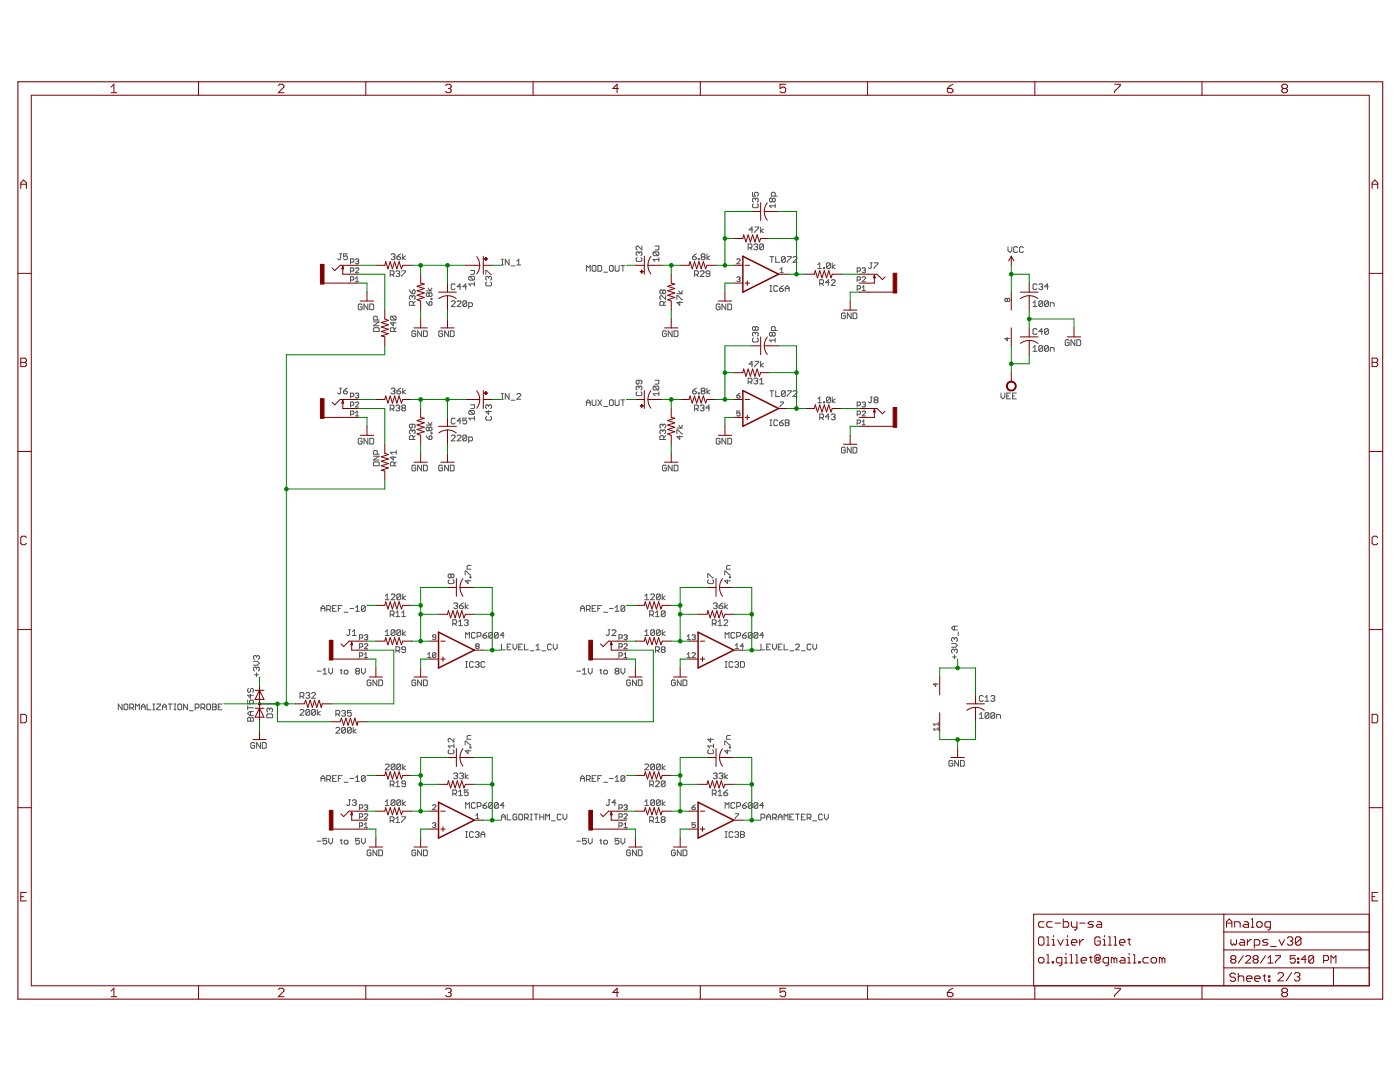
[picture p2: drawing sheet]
<svg xmlns="http://www.w3.org/2000/svg" width="279mm" height="216mm" viewBox="0 0 279 216" stroke-linecap="round" stroke-linejoin="round" font-family="sans-serif">
<g fill="none" stroke="#505050" stroke-width=".2">
<path d="M150.2 38.4v.7h.5l-.1-.3 .1-.4h.4l.2 .2v.3l-.2 .2M150.7 39.7l-.1-.2-.4 .2v.4l.2 .2M150.7 39.7l.2-.2 .4 .2v.4l-.2 .2M150.7 39.7v.2M154.1 39.7l.2-.2 .4 .2v.4l-.2 .2-.4-.2M154.1 39.7l-.2-.2-.3 .2v.4l.2 .2 .3-.2M154.1 39.7v.4M154.7 39.1v-.5l-.2-.2h-.4l-.2 .2v.5h1.2M67.8 50.7h.4M68 50.7v.9l-.2 .2-.4-.2M69.3 50.7h-.7v.5l.3-.1 .4 .1v.4l-.2 .2h-.4l-.1-.2M70 55.9h.4l.2-.2v-.3l-.2-.2h-.4v1"/>
<path d="M70 52.3h.4l.2-.1v-.4l-.2-.2h-.4v1M70 54.1h.4l.2-.2v-.3l-.2-.2h-.4v1M70.9 51.8l.2-.2h.3l.2 .2-.2 .4M70.9 56.2h.7M70.9 53.6l.2-.2 .5 .2v.2l-.7 .6h.7M70.9 55.6l.4-.4v1M71.3 52.2h.1M71.4 52.2l.2 .1-.2 .3h-.3l-.2-.1M77.9 54.8h.5l.2-.2v-.4l-.2-.2h-.5v1.2M78.1 50.9l.2-.2h.3l.2 .2-.2 .3M78.3 54.8l.3 .4M78.4 51.2h.2"/>
<path d="M78.6 51.2l.2 .2-.2 .4h-.3l-.2-.2M79 54.2l.2-.2h.4l.2 .2-.2 .4M79.2 51.2h.6l.2 .4-.2 .2h-.4l-.2-.2zM79.4 54.6h.2M79.6 54.6l.2 .2-.2 .4h-.4l-.2-.2M80 50.7l-.8 .5M80.2 54h.7v.2l-.7 .8v.2M80.4 50.7v1.1M80.9 51.1l-.5 .3 .5 .4M81.7 57.8l.6 .8M82.3 59.2l-.2-.2-.4 .2v.4l.2 .2M82.3 59.2l.2-.2 .3 .2v.4l-.1 .2"/>
<path d="M82.3 58l.4-.2 .1 .2v.4l-.1 .2h-.4zM82.3 59.2v.2M85.1 58h1.1M85.4 57.5l.4 .5 .4-.5M85.6 58.6l.2-.2 .4 .2v.4l-.2 .2-.4-.2M85.6 58.6v.4M85.6 58.6l-.2-.2-.3 .2v.4l.2 .2 .3-.2M86 59.6h.2v.2h-.2zM90.8 56.8l-.2-.2h-.3l-.2 .2v.8l.2 .2h.3l.2-.2M92 57.2h-.8l.6-.6v1.2M93.1 57.2h-.7l.5-.6v1.2M93.7 55.1l-.1 .2v.4l.1 .2h.8"/>
<path d="M93.7 55.1h.8l.2 .2v.4l-.2 .2M93.7 55.1l.8 .8M93.9 54h.8v.5l-.2 .2h-.6M94.7 56.3v.7M94.7 56.7h-1.1l.3 .3M96.9 54.7v-.7h.2l.8 .7h.2M97.1 56.3l-.2 .2v.4l.2 .1h.8l.2-.1v-.4l-.2-.2M97.5 55.3l-.2-.2-.4 .2v.4l.2 .2M97.5 55.3l.2-.2 .4 .2v.4l-.2 .2M97.5 55.3v.2M100.1 52.9h.4M100.1 51.7h.4"/>
<path d="M100.3 51.7v1.2M101.6 51.7v1.2l-.8-1.2v1.2M102 53.1h.8M103.1 52.1l.4-.4v1.2M103.1 52.9h.8M117 54.1v-1.1l.4 .4 .4-.4v1.1M118.4 53h.3l.2 .2v.7l-.2 .2h-.3l-.2-.2v-.7zM119.3 53h.6l.2 .2v.7l-.2 .2h-.6zM120.5 54.3h.7M121.8 53h.4l.2 .2v.7l-.2 .2h-.4l-.2-.2v-.7zM122.8 53v.9l.2 .2h.3l.2-.2v-.9M123.9 53h.8"/>
<path d="M124.3 53v1.1M127.1 51.4l-.1 .2v.4l.1 .2h.8l.2-.2v-.4l-.2-.2M127.5 50.4l-.2-.2-.3 .2v.4l.1 .2M127.5 50.4l.2-.2 .4 .2v.4l-.2 .2M127.5 50.4v.2M128.1 49.1v.8l-.8-.8-.3 .2v.4l.1 .2M130.5 50.2h.8l.2 .2v.4l-.2 .2M130.5 50.2l-.2 .2v.4l.2 .2h.8M130.5 50.2l.8 .8M130.7 49.1h.8v.6l-.2 .2h-.6M131.5 51.4v.8M131.5 51.8h-1.2l.4 .4"/>
<path d="M132.3 58l-.2-.2-.4 .2v.4l.2 .2 .4-.2M132.3 58l.2-.2 .3 .2v.4l-.1 .2-.4-.2M132.3 58v.4M132.8 59v.8l-.7-.8-.4 .2v.4l.2 .2M135.1 59.8v-.8h.2l.7 .8h.2M135.1 58.6h1.1M135.5 58l.3 .6 .4-.6M138.2 51.2h.6l.2 .4-.2 .2h-.4l-.2-.2zM138.6 54.8h.6l.2-.2v-.4l-.2-.2h-.6v1.2M139 50.7l-.8 .5M139 54.8l.4 .4M139.4 51.6h.2v.2h-.2z"/>
<path d="M139.7 54.2l.2-.2h.4l.2 .2v.2l-.8 .8h.8M140.1 51.2l-.2-.1 .2-.4h.4l.2 .2-.2 .3M140.1 51.2h.4M140.1 51.2l-.2 .2 .2 .4h.4l.2-.2-.2-.4M141.1 50.7v1.1M141.7 51.1l-.6 .3 .6 .4M141.7 54.6h-.6l-.2-.2 .2-.4h.4l.2 .2v.8l-.2 .2h-.4l-.2-.2M147 51.8l.2-.2h.4l.1 .2v.2l-.7 .6h.7M147 55.4l.2-.2h.4l.1 .2-.1 .3M147.4 55.7h.2M147.6 55.7l.1 .2-.1 .3h-.4l-.2-.2M149.3 49.4h.6l.2-.1v-.4l-.2-.2h-.6v1.1"/>
<path d="M149.7 49.4l.4 .4M150.3 45.9h-.8l.6-.6v1.1M150.4 40.7l-.2 .2v.4l.2 .1h.7l.2-.1v-.4l-.2-.2M150.5 48.9l.1-.2h.4l.2 .2-.2 .4M150.6 45.3h.8v.2l-.8 .7v.2M150.8 49.3h.2M151 49.3l.2 .1-.2 .4h-.4l-.1-.2M151.8 45.3v1.1M152.4 45.7l-.6 .4 .6 .3M152.4 48.9l-.8 .7M152.4 48.9l-.2-.2h-.4l-.2 .2v.7M152.4 48.9v.7l-.2 .2h-.4l-.2-.2"/>
<path d="M153.6 51.2h.8M153.6 58.1h.4M153.6 57h.4M153.8 57v1.1M154 51.2v1.1M154.7 40.7v.7M154.7 41.1h-1.1l.3 .3M154.8 51.2v1.1h.8M155.2 57.2l-.2-.2h-.4l-.2 .2v.8l.2 .1h.4l.2-.1M155.6 57.6h.5l.2 .4-.2 .1h-.3l-.2-.1zM155.7 53.8l.3-.4v1M155.7 54.4h.6"/>
<path d="M156.3 57l-.7 .6M156.7 51.4l-.2-.2h-.4l-.1 .2v.8M156.7 51.4v.8l-.2 .1h-.4l-.1-.1M156.7 58.1v-.7l.4-.4 .4 .4v.7M156.7 51.4l-.7 .8M156.7 57.6h.8M157.1 51.2h.8v.2l-.8 .8v.1M158.3 51.4l.2-.2h.3l.2 .2v.2l-.7 .7h.7M163.2 52.8l.4-.3v1.1M163.2 53.6h.8M163.6 56.6h.6l.2-.2v-.4l-.2-.2h-.6v1.2M164 56.6l.4 .4"/>
<path d="M164.4 53.4h.1v.2h-.1zM165.5 56.4h-.8l.6-.6v1.2M165.7 52.6l-.2-.1h-.4l-.2 .1v.8M165.7 52.6v.8l-.2 .2h-.4l-.2-.2M165.7 52.6l-.8 .8M165.9 56l.2-.2h.4l.2 .2v.2l-.8 .8h.8M166.1 52.5v1.1M166.7 52.8l-.6 .4 .6 .4M171.1 55.9h.5l.1-.2v-.3l-.1-.2h-.5v1M171.1 57.7h.5l.1-.2v-.3l-.1-.2h-.5v1M171.1 54.1h.5l.1-.2v-.3l-.1-.2h-.5v1M172.1 55.4l.1-.2h.4l.1 .2v.2l-.6 .6h.6"/>
<path d="M172.1 53.6l.5-.2 .1 .2-.1 .3M172.1 57.3l.3-.3v1M172.1 58h.6M172.4 53.9h.2M172.6 53.9l.1 .2-.1 .3h-.4l-.1-.1M173.7 52.5h.4M173.9 52.5v.9l-.2 .2-.4-.2M174.5 52.5h.7v.1l-.7 .8v.2M201 59.7l-.1-.2-.3 .2 .1 .5 .3-.2M201 59.7l.2-.2 .3 .2v.3l-.1 .2-.4-.2M201 59.7v.3M201.2 49.2v.8l.3 .4 .4-.4v-.8"/>
<path d="M203.1 49.4l-.2-.2h-.4l-.2 .2v.8l.2 .2h.4l.2-.2M204.2 49.4l-.2-.2h-.3l-.2 .2v.8l.2 .2h.3l.2-.2M206.9 56.8l-.2-.2h-.3l-.2 .2v.8l.2 .2h.3l.2-.2M207.3 56.8l.2-.2h.4l.2 .2-.2 .4M207.7 57.2h.2M207.9 57.2l.2 .2-.2 .4h-.4l-.2-.2M209.2 57.2h-.7l.5-.6v1.2M67.8 77.4h.4M68 77.4v1l-.2 .2-.4-.2M68.6 78h.5l.2 .4-.2 .2h-.4l-.1-.2zM69.3 77.4l-.7 .6M70 79.1h.4l.2-.2v-.3l-.2-.2h-.4v1"/>
<path d="M70.9 78.6l.2-.2h.3l.2 .2-.2 .3M71.3 78.9h.1M71.4 78.9l.2 .2-.2 .3-.5-.1M72.3 60.9l-.2-.2h-.4l-.2 .2v.7l.2 .2h.4l.2-.2v-.4h-.4M73.4 60.7v1.1l-.8-1.1v1.1M73.8 60.7h.6l.2 .2v.7l-.2 .2h-.6zM74.5 65.6l.2-.2h.8l.2 .2v.5h-1.2zM74.5 64.2h1.2l-1.2 .8h1.2M75.3 63.9v-.6l-.2-.2h-.4l-.2 .2v.6h1.2M78.1 77.6l.2-.2h.3l.2 .2-.2 .4M78.1 63.1l-.2 .2v.4l.2 .2h.8M78.1 63.1h.8l.2 .2v.4l-.2 .2"/>
<path d="M78.1 63.1l.8 .8M78.4 78h.2M78.5 64.2v.8l-.6-.6h1.2M78.6 78l.2 .2-.2 .4h-.3l-.2-.2M78.7 66.1v-.5l-.2-.2h-.4l-.2 .2v.5h1.2M79.1 65.4l-.4 .4M79.2 78h.6l.2 .4-.2 .2h-.4l-.2-.2zM80 77.4l-.8 .6M80.4 77.4v1.2M80.9 77.8l-.5 .4 .5 .4M82.5 60.9v-.6l-.2-.1h-.4l-.2 .1v.6h1.1M82.8 60.2l-.3 .3"/>
<path d="M83 66.2l-.2-.2h-.4l-.2 .2v.8l.2 .2h.4l.2-.2v-.4h-.4M84.1 66v1.2l-.7-1.2v1.2M84.5 66h.6l.2 .2v.8l-.2 .2h-.6zM85.1 60.2l.5 .7M85.8 60.2l.4 .1v.4l-.2 .2h-.4v-.6zM88.3 66.2l-.2-.2h-.3l-.2 .2v.8l.2 .2h.3l.2-.2v-.4h-.4M89.5 66v1.2l-.8-1.2v1.2M89.9 66h.5l.2 .2v.8l-.2 .2h-.5zM90.1 60.2l.2-.2h.3l.2 .2v.2l-.7 .8h.7M91.2 60.2l.2-.2h.4l.2 .2v.2l-.8 .8h.8M93.1 60.2l-.2-.2h-.3l-.2 .2v.8M93.1 60.2v.8l-.2 .2h-.3l-.2-.2"/>
<path d="M93.1 60.2l-.7 .8M93.5 61.2h.6l.2-.2v-.4l-.2-.2h-.6v1.2M100.1 79.7h.4M100.1 78.5h.4M100.3 78.5v1.2M101.6 78.5v1.2l-.8-1.2v1.2M102 79.9h.8M103.1 78.7l.2-.2h.4l.2 .2v.2l-.8 .8h.8M118.2 79.8v.9l.2 .2h.3l.2-.2v-.9M119.3 79.8l.8 1.1M120.1 79.8l-.8 1.1M121.6 80l.2-.2h.4l.2 .2v.7l-.2 .2h-.4l-.2-.2z"/>
<path d="M122.8 79.8v.9l.2 .2h.3l.2-.2v-.9M123.9 79.8h.8M124.3 79.8v1.1M127.1 78.2l-.1 .2v.4l.1 .2h.8l.2-.2v-.4l-.2-.2M127.5 75.9v.6l-.2 .1-.3-.1v-.4l.1-.2h.8l.2 .2v.4l-.2 .1M127.5 77.2l-.2-.2-.3 .2v.4l.1 .2M127.5 77.2l.2-.2 .4 .2v.4l-.2 .2M127.5 77.2v.2M130.5 77h.8l.2 .2v.4l-.2 .2M130.5 77l-.2 .2v.4l.2 .2h.8M130.5 77l.8 .8M130.7 75.9h.8v.6l-.2 .1h-.6"/>
<path d="M131.5 78.6h-1.2l.4 .4M131.5 78.2v.8M132.5 60.9v-.6l-.2-.1h-.4l-.2 .1v.6h1.1M132.8 60.2l-.3 .3M133 66.2l-.2-.2h-.4l-.2 .2v.8l.2 .2h.4l.2-.2v-.4h-.4M134.1 66v1.2l-.7-1.2v1.2M134.5 66h.6l.2 .2v.8l-.2 .2h-.6zM135.7 60.2v.7l-.6-.6h1.1M138.2 78h.6l.2 .4-.2 .2h-.4l-.2-.2zM139 77.4l-.8 .6M139.4 78.4h.2v.2h-.2zM140.1 78l-.2-.2 .2-.4h.4l.2 .2-.2 .4"/>
<path d="M140.1 78h.4M140.1 78l-.2 .2 .2 .4h.4l.2-.2-.2-.4M141.1 77.4v1.2M141.7 77.8l-.6 .4 .6 .4M143.7 60.9l-.2-.2h-.4l-.2 .2v.7l.2 .2h.4l.2-.2v-.4h-.4M144.8 60.7v1.1l-.7-1.1v1.1M145.2 60.7h.6l.2 .2v.7l-.2 .2h-.6zM147 78.9h.6l.1 .4-.5 .1-.2-.1zM147.7 78.4l-.7 .5M149.3 76.2h.6l.2-.2v-.4l-.2-.1h-.6v1.1M149.7 76.2l.4 .4M150.3 72.7h-.8l.6-.6v1.1"/>
<path d="M150.4 67.5l-.2 .2v.4l.2 .1h.7l.2-.1v-.4l-.2-.2M150.5 75.6l.1-.1h.4l.2 .1-.2 .4M150.6 72.1h.8v.2l-.8 .7v.2M150.7 66.5l-.1-.2-.4 .2v.4l.2 .2M150.7 66.5l.2-.2 .4 .2v.4l-.2 .2M150.7 65.4l-.1-.2-.4 .2v.3l.2 .2 .3-.2M150.7 65.4l.2-.2 .4 .2v.3l-.2 .2-.4-.2M150.7 65.4v.3M150.7 66.5v.2M150.8 76h.2M151 76l.2 .2-.2 .4h-.4l-.1-.2M151.6 76.6h.8"/>
<path d="M151.6 75.8l.4-.3v1.1M151.8 72.1v1.1M152.4 72.5l-.6 .4 .6 .3M153.6 78h.8M154 78v1.1M154.1 66.5l.2-.2 .4 .2v.4l-.2 .2-.4-.2M154.1 66.5l-.2-.2-.3 .2v.4l.2 .2 .3-.2M154.1 66.5v.4M154.7 67.9h-1.1l.3 .3M154.7 65.9v-.5l-.2-.2h-.4l-.2 .2v.5h1.2M154.7 67.5v.7M154.8 78v1.1h.8"/>
<path d="M156.7 78.2l-.2-.2h-.4l-.1 .2v.7M156.7 78.2v.7l-.2 .2h-.4l-.1-.2M156.7 78.2l-.7 .7M157.1 78h.8v.2l-.8 .7v.2M158.3 78.2l.2-.2h.3l.2 .2v.2l-.7 .7h.7M163.2 79.6l.4-.4v1.2M165.7 79.4v.8l-.2 .2h-.4l-.2-.2M165.7 79.4l-.2-.2h-.4l-.2 .2v.8M165.7 79.4l-.8 .8M166.1 79.2v1.2M166.7 79.6l-.6 .4 .6 .4M168.7 62.6l-.2-.2h-.4l-.2 .2v.8l.2 .2h.4l.2-.2v-.4h-.4"/>
<path d="M169.9 62.4v1.2l-.8-1.2v1.2M170.2 62.4h.6l.2 .2v.8l-.2 .2h-.6zM173.7 79.2h.4M173.9 79.2v1l-.2 .2-.4-.2M174.6 79.8l-.1 .2 .1 .4h.4l.2-.2-.2-.4M174.6 79.8l-.1-.2 .1-.4h.4l.2 .2-.2 .4M174.6 79.8h.4M199.8 78.4v.8l.4 .4 .3-.4v-.8M200.9 79h.4M201 67.4v.6l-.4-.5h.9M201.7 78.4h-.8v1.2h.8M202.1 79h.4"/>
<path d="M202.8 78.4h-.7v1.2h.7M206.2 61.2h.7M206.2 60.4l.3-.4v1.2M206.2 69.3l.3-.3v1.1M206.2 70.1h.7M206.9 65.8l-.2-.2h-.3l-.2 .2v.7l.2 .2h.3l.2-.2M208.1 60.2v.8l-.2 .2h-.4l-.2-.2M208.1 60.2l-.2-.2h-.4l-.2 .2v.8M208.1 69.2l-.2-.2h-.4l-.2 .2v.7M208.1 69.2v.7l-.2 .2h-.4l-.2-.2M208.1 60.2l-.8 .8M208.1 69.2l-.8 .7"/>
<path d="M208.1 66.1h-.8l.6-.5v1.1M209.2 69.2l-.2-.2h-.3l-.2 .2v.7M209.2 69.2l-.7 .7M209.2 60.2v.8l-.2 .2h-.3l-.2-.2M209.2 60.2l-.2-.2h-.3l-.2 .2v.8M209.2 65.8l-.2-.2h-.3l-.2 .2v.7M209.2 65.8v.7l-.2 .2h-.3l-.2-.2M209.2 69.2v.7l-.2 .2h-.3l-.2-.2M209.2 60.2l-.7 .8M209.2 65.8l-.7 .7M209.6 61.2v-.8h.6l.2 .2v.6M209.6 70.1v-.8h.6l.2 .2v.6"/>
<path d="M213.4 68l-.2-.2h-.4l-.2 .2v.8l.2 .2h.4l.2-.2v-.4h-.4M214.5 67.8v1.2l-.8-1.2v1.2M214.9 67.8h.6l.2 .2v.8l-.2 .2h-.6zM70 82.7h.4l.2-.2v-.3l-.2-.2h-.4v1M70 80.9h.4l.2-.2v-.3l-.2-.2h-.4v1M70.9 83h.7M70.9 80.4l.2-.2h.3l.2 .2v.2l-.7 .6h.7M70.9 82.3l.4-.3v1M72.3 87.7l-.2-.2h-.4l-.2 .2v.7l.2 .2h.4l.2-.2v-.4h-.4M73.4 87.5v1.1l-.8-1.1v1.1M73.8 87.5h.6l.2 .2v.7l-.2 .2h-.6zM74.5 92.4l.2-.2h.8l.2 .2v.5h-1.2z"/>
<path d="M74.5 91h1.2l-1.2 .8h1.2M75.3 90.6v-.5l-.2-.2h-.4l-.2 .2v.5h1.2M77.9 81.6h.5l.2-.2v-.4l-.2-.2h-.5v1.2M78.3 81.6l.3 .4M78.5 91v.8l-.6-.6h1.2M78.7 92.9v-.5l-.2-.2h-.4l-.2 .2v.5h1.2M79 81l.2-.2h.4l.2 .2-.2 .4M79.1 89.9v.7M79.1 92.2l-.4 .4M79.1 90.3h-1.2l.4 .3M79.4 81.4h.2M79.6 81.4l.2 .2-.2 .4h-.4l-.2-.2"/>
<path d="M80.4 81.4l-.2-.2 .2-.4h.4l.1 .2-.1 .4M80.4 81.4l-.2 .2 .2 .4h.4l.1-.2-.1-.4M80.4 81.4h.4M82.3 86l-.2-.2-.4 .2v.4l.2 .2M82.3 86l.2-.2 .3 .2v.4l-.1 .2M82.3 84.6v.6l-.2 .2-.4-.2v-.4l.2-.2h.8l.1 .2v.4l-.1 .2M82.3 86v.2M82.5 87.7v-.6l-.2-.2h-.4l-.2 .2v.6h1.1M82.8 86.9l-.3 .4M83 93l-.2-.2h-.4l-.2 .2v.8l.2 .2h.4l.2-.2v-.4h-.4M84.1 92.8v1.2l-.7-1.2v1.2M84.5 92.8h.6l.2 .2v.8l-.2 .2h-.6z"/>
<path d="M85.1 86.9l.5 .8M85.1 84.8h1.1M85.4 84.2l.4 .6 .4-.6M85.6 85.4l.2-.2 .4 .2v.4l-.2 .2-.4-.2M85.6 87.1l.2-.2 .4 .2v.4l-.2 .2h-.4zM85.6 85.4v.4M85.6 85.4l-.2-.2-.3 .2v.4l.2 .2 .3-.2M86 86.4h.2v.2h-.2zM88.3 93l-.2-.2h-.3l-.2 .2v.8l.2 .2h.3l.2-.2v-.4h-.4M89.5 92.8v1.2l-.8-1.2v1.2M89.9 92.8h.5l.2 .2v.8l-.2 .2h-.5zM90.1 87l.2-.2h.3l.2 .2v.2l-.7 .8h.7"/>
<path d="M90.8 83.6l-.2-.2h-.3l-.2 .2v.8l.2 .2h.3l.2-.2M91.2 87l.2-.2h.4l.2 .2v.2l-.8 .8h.8M92 84h-.8l.6-.6v1.2M93.1 87v.8l-.2 .2h-.3l-.2-.2M93.1 87l-.2-.2h-.3l-.2 .2v.8M93.1 83.4h-.7v.6l.4-.2 .3 .2v.4l-.2 .2h-.3l-.2-.2M93.1 87l-.7 .8M93.5 88h.6l.2-.2v-.4l-.2-.2h-.6v1.1M93.7 81.9l.8 .8M93.7 81.9l-.1 .2v.4l.1 .2h.8M93.7 81.9h.8l.2 .2v.4l-.2 .2M93.9 80.8h.8v.5l-.2 .2h-.6"/>
<path d="M94.7 83.5h-1.1l.3 .3M94.7 83.1v.7M97.1 83.1l-.2 .2v.4l.2 .1h.8l.2-.1v-.4l-.2-.2M97.5 81l-.2-.2-.4 .2v.3l.2 .2M97.5 81l.2-.2 .4 .2v.3l-.2 .2M97.5 81.9v.8l-.6-.6h1.2M97.5 81v.2M117 80.9v-.7l.4-.4 .4 .4v.7M117 80.3h.8M120.5 81.1h.7M132.3 84.8l.2-.2 .3 .2v.4l-.1 .2M132.3 86l-.2-.2-.4 .2v.4l.2 .2"/>
<path d="M132.3 86l.2-.2 .3 .2v.4l-.1 .2M132.3 84.8l-.2-.2-.4 .2v.4l.2 .2M132.3 84.8v.2M132.3 86v.2M132.5 87.7v-.6l-.2-.2h-.4l-.2 .2v.6h1.1M132.8 86.9l-.3 .4M133 93l-.2-.2h-.4l-.2 .2v.8l.2 .2h.4l.2-.2v-.4h-.4M134.1 92.8v1.2l-.7-1.2v1.2M134.5 92.8h.6l.2 .2v.8l-.2 .2h-.6zM135.1 86.6v-.8h.2l.7 .8h.2M135.1 85.4h1.1M135.5 84.8l.3 .6 .4-.6"/>
<path d="M135.7 86.9v.8l-.6-.6h1.1M138.6 81.6h.6l.2-.2v-.4l-.2-.2h-.6v1.2M139 81.6l.4 .4M139.7 81l.2-.2h.4l.2 .2-.2 .4M140.1 81.4h.2M140.3 81.4l.2 .2-.2 .4h-.4l-.2-.2M141.7 81.4h-.8l.6-.6v1.2M143.7 87.7l-.2-.2h-.4l-.2 .2v.7l.2 .2h.4l.2-.2v-.4h-.4M144.8 87.5v1.1l-.7-1.1v1.1M145.2 87.5h.6l.2 .2v.7l-.2 .2h-.6zM147.7 82h-.7v.5l.4-.2 .3 .2-.1 .5h-.4l-.2-.2M153.6 83.8h.4"/>
<path d="M153.6 84.9h.4M153.8 83.8v1.1M155.2 84l-.2-.2h-.4l-.2 .2v.8l.2 .1h.4l.2-.1M155.6 84.4h.5l.2 .4-.2 .1h-.3l-.2-.1zM155.7 80.2h.6l-.6 1M156.3 83.8l-.7 .6M156.7 83.8h.6l.2 .2-.2 .4 .2 .4-.2 .1h-.6zM156.7 84.4h.6M163.2 80.4h.8M163.6 83.4h.6l.2-.2v-.4l-.2-.2h-.6v1.2M164 83.4l.4 .4M164.4 80.2h.1v.2h-.1z"/>
<path d="M165.5 83.2h-.8l.6-.6v1.2M165.9 82.8l.2-.2h.4l.2 .2-.2 .4M166.3 83.2h.2M166.5 83.2l.2 .2-.2 .4h-.4l-.2-.2M168.7 89.4l-.2-.2h-.4l-.2 .2v.8l.2 .2h.4l.2-.2v-.4h-.4M169.9 89.2v1.2l-.8-1.2v1.2M170.2 89.2h.6l.2 .2v.8l-.2 .2h-.6zM171.1 82.7h.5l.1-.2v-.3l-.1-.2h-.5v1M171.1 84.5h.5l.1-.2v-.3l-.1-.2h-.5v1M171.1 80.9h.5l.1-.2v-.3l-.1-.2h-.5v1M172.1 80.4l.1-.2h.4l.1 .2-.1 .3M172.1 82.2l.1-.2 .5 .2v.1l-.6 .7h.6"/>
<path d="M172.1 84.1l.3-.3v1M172.1 84.8h.6M172.4 80.7h.2M172.6 80.7l.1 .2-.1 .3h-.4l-.1-.2M76.9 118.9l.4-.4v1.2M76.9 119.7h.8M78.1 118.7l.2-.2h.3l.2 .2v.2l-.7 .8h.7M80 118.7l-.2-.2h-.4l-.2 .2v.8M80 118.7v.8l-.2 .2h-.4l-.2-.2M80 118.7l-.8 .8M80.4 118.5v1.2M80.9 118.9l-.5 .4 .5 .4"/>
<path d="M89.6 115.7l-.1 .2v.4l.1 .2h.8l.2-.2v-.4l-.2-.2M90 114.7l-.2-.2-.3 .2v.4l.1 .2 .4-.2M90 114.7l.2-.2 .4 .2v.4l-.2 .2-.4-.2M90 114.7v.4M92.8 114.7v-.7h.2l.8 .7h.2M93.4 115.7v.8l-.6-.6h1.2M93.8 115.1h.2v.2h-.2zM94 112.8h-.6l-.2 .2v.6h.8M128.7 119.7h.8M128.7 118.9l.4-.4v1.2M129.9 118.7l.1-.2h.4l.2 .2v.2l-.7 .8h.7M131.8 118.7v.8l-.2 .2h-.4l-.2-.2"/>
<path d="M131.8 118.7l-.2-.2h-.4l-.2 .2v.8M131.8 118.7l-.8 .8M132.2 118.5v1.2M132.7 118.9l-.5 .4 .5 .4M141.2 115.3v-.8h.2l.8 .8h.2M141.4 115.7l-.2 .2v.4l.2 .2h.8l.2-.2v-.4l-.2-.2M144.6 114.7v-.7h.2l.8 .7h.2M145.2 115.7v.8l-.6-.6h1.2M145.6 115.1h.2v.2h-.2zM145.8 112.8h-.6l-.2 .2v.6h.8M49.4 139.7v.7h.6l-.2-.3 .2-.4h.4l.2 .2v.4l-.2 .1M49.6 137.4l-.2 .2v.3l.4 .2 .2-.2v-.3l.4-.2 .2 .2v.3l-.2 .2"/>
<path d="M50 138.5v.8l-.6-.6h1.2M50.6 132h.8l.4 .4-.4 .3h-.8M50.8 134.6h.8M51.2 131l-.2-.2-.4 .2v.4l.2 .2M51.2 133.3l-.2-.2-.4 .2v.4l.2 .2M51.2 131v.2M51.2 133.3v.2M51.2 134.3v.7M51.2 133.3l.2-.2 .4 .2v.4l-.2 .2M51.2 131l.2-.2 .4 .2v.4l-.2 .2M59.9 139h.6l.1-.2v-.4l-.1-.2h-.6v1.1M60.3 139l.3 .3"/>
<path d="M61 138.4l.2-.2h.4l.2 .2-.2 .4M61.4 138.8h.2M61.6 138.8l.2 .2-.2 .3h-.4l-.2-.2M62.2 138.4l.2-.2h.4l.1 .2v.2l-.7 .7h.7M63.3 133.9h.8M64.1 122v-.8l.4-.4 .3 .4v.8M64.1 121.4h.7M64.5 133.7l.3-.4v1.2M64.5 134.5h.7M65.2 121.6h.6l.2-.2v-.4l-.2-.2h-.6v1.2M65.6 121.6l.4 .4M65.6 133.3v.8l.4 .4 .4-.4v-.8"/>
<path d="M66.4 121.4h.4M67.1 120.8h-.7v1.2h.7M67.5 121.4h.4M67.9 133.7h.4M68.1 133.5v.8l.2 .2M68.3 120.8h-.8v1.2M68.7 133.9l.2-.2h.4l.1 .2v.4l-.1 .2h-.4l-.2-.2zM68.7 122.2h.7M69.6 125.7h.4M69.8 125.7v.9l-.2 .2-.4-.2M69.8 121.4h.8M70.3 126.8h.8"/>
<path d="M70.3 126l.4-.3v1.1M71 121.2l.4-.4v1.2M71 122h.7M71.2 133.9h.3M71.2 133.9l-.2 .2 .2 .4h.3l.2-.2-.2-.4M71.2 133.9l-.2-.2 .2-.4h.3l.2 .2-.2 .4M71.7 127.3h.5l.2-.2v-.3l-.2-.1h-.5v.9M71.7 129.1h.5l.2-.2v-.3l-.2-.2h-.5v1M71.7 130.9h.5l.2-.2v-.3l-.2-.2h-.5v1M72.1 133.3v.8l.4 .4 .4-.4v-.8M72.7 126.8l.2-.1h.3l.2 .1-.2 .3M72.7 128.6l.2-.2h.3l.2 .2v.2l-.7 .6h.7"/>
<path d="M72.7 131.2h.7M72.7 130.6l.3-.4v1M72.9 121l-.2-.2h-.4l-.2 .2v.8M72.9 121v.8l-.2 .2h-.4l-.2-.2M72.9 121l-.8 .8M73 127.1h.2M73.2 127.1l.2 .2-.2 .3-.5-.1M74 135.9l-.1-.2h-.4l-.2 .2v.7l.2 .2h.4l.1-.2v-.4h-.3M75.2 135.7v1.1l-.8-1.1v1.1M75.6 135.7h.6l.1 .2v.7l-.1 .2h-.6zM76.9 126l.4-.3v1.1M76.9 126.8h.8"/>
<path d="M77.9 122.7h.5l.2-.2v-.4l-.2-.2h-.5v1.1M78.3 122.7l.3 .3M78.8 125.9v.7l-.2 .2h-.3l-.2-.2M78.8 125.9l-.2-.2h-.3l-.2 .2v.7M78.8 125.9l-.7 .7M79 129.8h.6l.2-.2v-.4l-.2-.1h-.6v1.1M79 122.3l.4-.4v1.1M79 123h.8M79.4 129.8l.4 .4M80 125.9l-.2-.2h-.4l-.2 .2v.7M80 125.9v.7l-.2 .2h-.4l-.2-.2M80 125.9l-.8 .7"/>
<path d="M80.2 123h.7M80.2 122.3l.4-.4v1.1M80.4 125.7v1.1M80.9 126l-.5 .4 .5 .4M80.9 129.6h-.5l-.2-.2 .2-.3h.4l.1 .1v.8l-.1 .2h-.4l-.2-.2M83 135.9l-.2-.2h-.4l-.2 .2v.7l.2 .2h.4l.2-.2v-.4h-.4M84.1 135.7v1.1l-.7-1.1v1.1M84.5 135.7h.6l.2 .2v.7l-.2 .2h-.6zM85.3 130.6l.4-.4v1M85.3 131.2h.7M87 127.1h-.5l-.2-.1 .2-.3h.3l.2 .1v.7l-.2 .1-.5-.1M87 130.4v.6l-.2 .2h-.3l-.2-.2"/>
<path d="M87 130.4l-.2-.2-.5 .2v.6M87 130.4l-.7 .6M90.4 124.5h.5l.2-.3v-.3l-.2-.2h-.5v1.1M90.6 120.5l.1-.2h.4l.2 .2-.2 .4M90.7 124.5l.4 .3M90.9 120.9h.2M91.1 120.9l.2 .2-.2 .4h-.4l-.1-.2M91.5 124.1l.4-.4v1.1M91.5 124.8h.8M91.7 120.9h.6l.2 .4-.2 .2h-.4l-.2-.2zM92.5 120.3l-.8 .6M92.7 123.9l.2-.2h.3l.2 .2-.2 .3"/>
<path d="M92.9 120.3v1.2M92.9 127.3v-1.1l.4 .4 .4-.4v1.1M92.9 133.2h.4M92.9 132h.4M93 124.2h.2M93.1 132v1.2M93.2 124.2l.2 .3-.2 .3h-.3l-.2-.1M93.4 120.7l-.5 .4 .5 .4M94.5 132.2l-.2-.2h-.4l-.2 .2v.8l.2 .2h.4l.2-.2M94.8 126.4l-.1-.2h-.4l-.2 .2v.7l.2 .2h.4l.1-.2M94.8 132.2l.2-.2h.4l.2 .2-.2 .4M95.1 128.9l-.1-.1 .1-.4h.3l.2 .2-.2 .3"/>
<path d="M95.1 128.9l-.1 .2 .1 .3h.3l.2-.1-.2-.4M95.1 128.9h.3M95.2 127h.6l.2-.2v-.4l-.2-.2h-.6v1.1M95.2 132.6h.2M95.4 132.6l.2 .2-.2 .4h-.4l-.2-.2M96.4 126.8h.6l.2 .3-.2 .2h-.4l-.2-.2zM96.8 132.2l-.2-.2h-.4l-.2 .2v.8l.2 .2h.4l.2-.2M97.2 126.2l-.8 .6M98.3 126.4l-.2-.2h-.4l-.2 .2v.7M98.3 126.4v.7l-.2 .2h-.4l-.2-.2M98.3 126.4l-.8 .7M99.4 126.4l-.1-.2h-.4l-.2 .2v.7"/>
<path d="M99.4 126.4v.7l-.1 .2h-.4l-.2-.2M99.4 126.4l-.7 .7M100.1 128.5v1.2h.7M100.6 126.8h-.8l.6-.6v1.1M101.2 129.1h.4M102 128.5h-.8v1.2h.8M102.4 128.5v.8l.4 .4 .3-.4v-.8M103.5 129.1h.4M104.3 128.5h-.8v1.2h.8M104.7 128.5v1.2h.7M105.8 129.9h.8M107 129.7h.7"/>
<path d="M107 128.9l.4-.4v1.2M108.1 129.9h.8M110 128.7l-.1-.2h-.4l-.2 .2v.8l.2 .2h.4l.1-.2M110.4 128.5v.8l.4 .4 .4-.4v-.8M115.1 133.9h.8M115.9 122v-.8l.3-.4 .4 .4v.8M115.9 121.4h.7M116.2 134.5h.8M116.2 133.7l.4-.4v1.2M117 121.6h.6l.2-.2v-.4l-.2-.2h-.6v1.2M117.4 133.3v.8l.4 .4 .4-.4v-.8M117.4 121.6l.4 .4"/>
<path d="M118.2 121.4h.4M118.9 120.8h-.7v1.2h.7M119.3 121.4h.4M119.7 133.7h.4M119.9 133.5v.8l.2 .2M120.1 120.8h-.8v1.2M120.5 133.9l.2-.2h.4l.1 .2v.4l-.1 .2h-.4l-.2-.2zM120.5 122.2h.7M121.4 125.7h.4M121.6 125.7v.9l-.2 .2-.4-.2M121.6 121.4h.8M122.1 125.9l.2-.2h.4l.2 .2v.1l-.8 .8h.8"/>
<path d="M122.8 121.2l.3-.4v1.2M122.8 122h.7M123 133.9h.3M123 133.9l-.2 .2 .2 .4h.3l.2-.2-.2-.4M123 133.9l-.2-.2 .2-.4h.3l.2 .2-.2 .4M123.5 127.3h.5l.2-.2v-.3l-.2-.1h-.5v.9M123.5 129.1h.5l.2-.2v-.3l-.2-.2h-.5v1M123.5 130.9h.5l.2-.2v-.3l-.2-.2h-.5v1M123.9 133.3v.8l.4 .4 .4-.4v-.8M124.5 126.8l.2-.1h.3l.2 .1-.2 .3M124.5 131.2h.7M124.5 128.6l.2-.2h.3l.2 .2v.2l-.7 .6h.7"/>
<path d="M124.5 130.6l.3-.4v1M124.7 121l-.2-.2h-.4l-.2 .2v.8M124.7 121v.8l-.2 .2h-.4l-.2-.2M124.7 121l-.8 .8M124.8 127.1h.2M125 127.1l.2 .2-.2 .3-.5-.1M125.8 135.9l-.2-.2h-.3l-.2 .2v.7l.2 .2h.3l.2-.2v-.4h-.3M127 135.7v1.1l-.8-1.1v1.1M127.4 135.7h.6l.1 .2v.7l-.1 .2h-.6zM128.7 126.8h.8M128.7 126l.4-.3v1.1M129.7 122.7h.5l.2-.2v-.4l-.2-.2h-.5v1.1"/>
<path d="M130 122.7l.4 .3M130.6 125.9v.7l-.2 .2h-.4l-.1-.2M130.6 125.9l-.2-.2h-.4l-.1 .2v.7M130.6 125.9l-.7 .7M130.8 129.8h.6l.2-.2v-.4l-.2-.1h-.6v1.1M130.8 123h.8M130.8 122.3l.4-.4v1.1M131.2 129.8l.4 .4M131.8 125.9v.7l-.2 .2h-.4l-.2-.2M131.8 125.9l-.2-.2h-.4l-.2 .2v.7M131.8 125.9l-.8 .7M132.2 125.7v1.1"/>
<path d="M132.2 129.6l-.2-.2 .2-.3h.3l.2 .1-.2 .4M132.2 129.6l-.2 .2 .2 .4h.3l.2-.2-.2-.4M132.2 129.6h.3M132.7 122.1v.8l-.2 .1h-.3l-.2-.1M132.7 126l-.5 .4 .5 .4M132.7 122.1l-.2-.2h-.3l-.2 .2v.8M132.7 122.1l-.7 .8M134.8 135.9l-.2-.2h-.4l-.2 .2v.7l.2 .2h.4l.2-.2v-.4h-.4M135.9 135.7v1.1l-.7-1.1v1.1M136.3 135.7h.6l.2 .2v.7l-.2 .2h-.6zM137.1 127.6h.7M137.1 131.2h.7"/>
<path d="M137.1 127l.4-.3v.9M137.1 130.6l.4-.4v1M138.1 126.8l.2-.1h.3l.2 .1-.2 .3M138.1 130.4l.2-.2 .5 .2v.2l-.7 .6h.7M138.5 127.1h.1M138.6 127.1l.2 .2-.2 .3-.5-.1M142.2 124.5h.5l.2-.3v-.3l-.2-.2h-.5v1.1M142.4 120.5l.2-.2h.3l.2 .2-.2 .4M142.5 124.5l.4 .3M142.7 120.9h.2M142.9 120.9l.2 .2-.2 .4h-.3l-.2-.2M143.3 124.1l.4-.4v1.1"/>
<path d="M143.3 124.8h.8M143.5 120.9h.6l.2 .4-.2 .2h-.4l-.2-.2zM144.3 120.3l-.8 .6M144.5 123.9l.2-.2h.3l.2 .2v.2l-.7 .7h.7M144.7 120.3v1.2M144.7 127.3v-1.1l.4 .4 .4-.4v1.1M144.7 133.2h.4M144.7 132h.4M144.9 132v1.2M145.2 120.7l-.5 .4 .5 .4M146.3 132.2l-.2-.2h-.4l-.2 .2v.8l.2 .2h.4l.2-.2M146.6 126.4l-.1-.2h-.4l-.2 .2v.7l.2 .2h.4l.1-.2"/>
<path d="M146.6 132.2l.2-.2h.4l.2 .2-.2 .4M146.7 128.8l.4-.4v1M146.7 129.4h.7M147 127h.6l.2-.2v-.4l-.2-.2h-.6v1.1M147 132.6h.2M147.2 132.6l.2 .2-.2 .4h-.4l-.2-.2M147.8 132h.6l.2 .2v.8l-.2 .2h-.6zM148.2 126.8h.6l.1 .3-.1 .2h-.4l-.2-.2zM148.4 128.9h-.7l.5-.5v1M148.9 126.2l-.7 .6M150.1 126.4l-.2-.2h-.4l-.2 .2v.7M150.1 126.4v.7l-.2 .2h-.4l-.2-.2"/>
<path d="M150.1 126.4l-.8 .7M151.2 126.4l-.2-.2h-.3l-.2 .2v.7M151.2 126.4v.7l-.2 .2h-.3l-.2-.2M151.2 126.4l-.7 .7M151.9 128.5v1.2h.7M152.4 126.8h-.8l.6-.6v1.1M153 129.1h.4M153.8 128.5h-.8v1.2h.8M154.2 128.5v.8l.4 .4 .3-.4v-.8M155.3 129.1h.4M156.1 128.5h-.8v1.2h.8M156.5 128.5v1.2h.7"/>
<path d="M157.6 129.9h.8M158.8 128.7l.2-.2h.3l.2 .2v.2l-.7 .8h.7M159.9 129.9h.8M161.8 128.7l-.2-.2h-.3l-.2 .2v.8l.2 .2h.3l.2-.2M162.2 128.5v.8l.4 .4 .4-.4v-.8M186.8 136.3v.7l-.5-.5h.9M189.9 128.4h.8l.4 .4-.4 .4h-.8M190.1 131.1h.8M190.5 127.4l.2-.2 .4 .2v.4l-.2 .2M190.5 124.9v.8M190.5 127.4v.2M190.5 129.7v.2"/>
<path d="M190.5 130.7v.8M190.5 129.7l-.2-.2-.4 .2v.4l.2 .2M190.5 127.4l-.2-.2-.4 .2v.4l.2 .2M190.5 129.7l.2-.2 .4 .2v.4l-.2 .2M191.1 124.9h-.8l-.4 .4 .4 .4h.8M191.2 126.1v.8M196.2 139l-.2-.2h-.4l-.1 .2v.7l.1 .2h.4l.2-.2M196.6 139.9h.8M196.6 139.2l.4-.4v1.1M197.8 139l.2-.2h.3l.2 .2-.2 .4M198.1 139.4h.2M198.3 139.4l.2 .2-.2 .3h-.3l-.2-.2"/>
<path d="M24.4 140.5v1.1l-.8-1.1v1.1M24.9 140.5h.4l.2 .2v.7l-.2 .2h-.4l-.2-.2v-.7zM25.9 141.2h.6l.2-.1v-.4l-.2-.2h-.6v1.1M26.3 141.2l.4 .4M27.1 141.6v-1.1l.3 .4 .4-.4v1.1M28.2 141.6v-.7l.4-.4 .4 .4v.7M28.2 141.1h.8M29.4 140.5v1.1h.7M30.5 140.5h.4M30.5 141.6h.4M30.7 140.5v1.1M31.3 140.5h.7v.2l-.7 .7v.2h.7"/>
<path d="M32.4 141.1h.8M32.4 141.6v-.7l.4-.4 .4 .4v.7M33.6 140.5h.7M34 140.5v1.1M34.7 140.5h.4M34.7 141.6h.4M34.9 140.5v1.1M35.7 140.5h.4l.2 .2v.7l-.2 .2h-.4l-.2-.2v-.7zM37.4 140.5v1.1l-.8-1.1v1.1M37.8 141.8h.8M38.9 141.2h.6l.2-.1v-.4l-.2-.2h-.6v1.1M40.1 141.2h.6l.2-.1v-.4l-.2-.2h-.6v1.1"/>
<path d="M40.5 141.2l.4 .4M41.3 140.7l.1-.2h.4l.2 .2v.7l-.2 .2h-.4l-.1-.2zM42.4 140.5h.6l.2 .2-.2 .4 .2 .3-.2 .2h-.6zM42.4 141.1h.6M43.6 141.1h.3M44.3 140.5h-.7v1.1h.7M49.4 143.3l.2-.2 .4 .2 .4-.2 .2 .2v.6h-1.2zM49.4 140.8v.8M49.4 141.2h1.2M50 142v.7M50 143.3v.6M50.6 142h-.8l-.4 .4 .4 .3h.8"/>
<path d="M50.8 148.4l-.2-.2h-.4l-.1 .2v.7l.1 .2h.4l.2-.2v-.4h-.4M52 148.2v1.1l-.8-1.1v1.1M52.4 148.2h.5l.2 .2v.7l-.2 .2h-.5zM53.3 142.6l.1-.1h.8l.2 .1v.6h-1.1zM53.8 141.5l.2-.2 .4 .2v.4l-.2 .2M53.8 141.5l-.2-.2-.3 .2v.4l.1 .2M53.8 141.5v.2M59.9 141.8l.2-.2h.4l.1 .2v.1l-.7 .8h.7M61.8 141.8v.7l-.2 .2h-.4l-.2-.2M61.8 141.8l-.2-.2h-.4l-.2 .2v.7M61.8 141.8l-.8 .7M62.9 141.8v.7l-.1 .2h-.4l-.2-.2"/>
<path d="M62.9 141.8l-.1-.2h-.4l-.2 .2v.7M62.9 141.8l-.7 .7M63.3 141.6v1.1M63.9 141.9l-.6 .4 .6 .4M64.1 155.9v-.7l.4-.4 .3 .4v.7M64.1 155.3h.7M65.2 155.5h.6l.2-.2v-.3l-.2-.2h-.6v1.1M65.6 155.5l.4 .4M66.4 155.3h.4M67 145.3l.2-.2h.4l.2 .2v.2l-.8 .8h.8M67 142.5h.6l.2-.2v-.4l-.2-.1h-.6v1.1M67.1 154.8h-.7v1.1h.7"/>
<path d="M67.4 142.5l.4 .4M67.5 155.3h.4M68.2 141.9l.2-.1h.3l.2 .1-.2 .4M68.3 154.8h-.8v1.1M68.6 142.3h.1M68.7 156.1h.7M68.7 142.3l.2 .2-.2 .4h-.3l-.2-.2M68.9 145.3v.8l-.2 .2h-.3l-.2-.2M68.9 145.3l-.2-.2h-.3l-.2 .2v.8M68.9 145.3l-.7 .8M69.6 159.6h.4M69.8 159.6v.9l-.2 .2-.4-.2"/>
<path d="M69.8 155.3h.8M70.1 145.3v.8l-.2 .2h-.4l-.2-.2M70.1 145.3l-.2-.2h-.4l-.2 .2v.8M70.1 141.8h-.8v.5l.4-.2 .4 .2v.4l-.2 .2h-.4l-.2-.2M70.1 145.3l-.8 .8M70.3 159.8l.2-.2h.4l.2 .2-.2 .4M70.5 145.1v1.2M71 155.2l.4-.4v1.1M71 155.9h.7M71.1 145.5l-.6 .4 .6 .4M72.9 155l-.2-.2h-.4l-.2 .2v.7M72.9 155v.7l-.2 .2h-.4l-.2-.2"/>
<path d="M72.9 155l-.8 .7M76.9 160l.4-.4v1.1M76.9 152.7l.2-.2h.4l.2 .2v.1l-.8 .8h.8M77.9 156.6h.5l.2-.2v-.4l-.2-.2h-.5v1.2M78.3 156.6l.3 .4M78.8 152.7l-.2-.2h-.3l-.2 .2v.7M78.8 159.8l-.2-.2h-.3l-.2 .2v.7M78.8 152.7v.7l-.2 .2h-.3l-.2-.2M78.8 159.8v.7l-.2 .2h-.3l-.2-.2M78.8 159.8l-.7 .7M78.8 152.7l-.7 .7M79 156.2l.4-.4v1.2"/>
<path d="M79 157h.8M80 152.7l-.2-.2h-.4l-.2 .2v.7M80 159.8l-.2-.2h-.4l-.2 .2v.7M80 152.7v.7l-.2 .2h-.4l-.2-.2M80 159.8v.7l-.2 .2h-.4l-.2-.2M80 159.8l-.8 .7M80 152.7l-.8 .7M80.4 152.5v1.1M80.4 159.6v1.1M80.9 160l-.5 .4 .5 .3M80.9 152.8l-.5 .4 .5 .4M80.9 156.4h-.5l-.2-.2 .2-.4h.4l.1 .2v.8l-.1 .2h-.4l-.2-.2"/>
<path d="M89.6 149.6l-.1 .2v.4l.1 .2h.8l.2-.2v-.4l-.2-.2M90.4 158.4h.5l.2-.2v-.4l-.2-.2h-.5v1.2M90.6 154.4l.1-.2h.4l.2 .2-.2 .4M90.6 147.3v.8l-.8-.8-.3 .2v.4l.1 .2M90.6 148.5v.7M90.6 148.8h-1.1l.3 .4M90.7 158.4l.4 .4M90.9 154.8h.2M91.1 154.8l.2 .2-.2 .4h-.4l-.1-.2M91.5 158l.4-.4v1.2M91.5 158.8h.8M91.7 154.4l.2-.2h.4l.2 .2-.2 .4"/>
<path d="M92.1 154.8h.2M92.3 154.8l.2 .2-.2 .4h-.4l-.2-.2M92.8 148.7v-.8h.2l.8 .8h.2M92.9 154.2v1.2M93.4 149.6v.8l-.6-.6h1.2M93.4 157.6h-.7v.6l.3-.2 .4 .2v.4l-.2 .2h-.3l-.2-.2M93.4 154.6l-.5 .4 .5 .4M93.8 149h.2v.2h-.2zM94 146.7h-.6l-.2 .2v.6h.8M115.9 155.9v-.7l.3-.4 .4 .4v.7M115.9 155.3h.7M117 155.5h.6l.2-.2v-.3l-.2-.2h-.6v1.1"/>
<path d="M117.4 155.5l.4 .4M118.2 155.3h.4M118.9 154.8h-.7v1.1h.7M119.3 155.3h.4M120.1 154.8h-.8v1.1M120.5 156.1h.7M121.4 159.6h.4M121.6 159.6v.9l-.2 .2-.4-.2M121.6 155.3h.8M122.8 155.9h.7M122.8 155.2l.3-.4v1.1M124.7 155l-.2-.2h-.4l-.2 .2v.7"/>
<path d="M124.7 155v.7l-.2 .2h-.4l-.2-.2M124.7 155l-.8 .7M128.7 160l.4-.4v1.1M128.7 152.7l.2-.2h.4l.2 .2v.1l-.8 .8h.8M129.7 156.6h.5l.2-.2v-.4l-.2-.2h-.5v1.2M130 156.6l.4 .4M130.6 152.7l-.2-.2h-.4l-.1 .2v.7M130.6 159.8l-.2-.2h-.4l-.1 .2v.7M130.6 152.7v.7l-.2 .2h-.4l-.1-.2M130.6 159.8v.7l-.2 .2h-.4l-.1-.2M130.6 159.8l-.7 .7M130.6 152.7l-.7 .7"/>
<path d="M130.8 156l.2-.2h.4l.2 .2v.2l-.8 .8h.8M131.8 152.7v.7l-.2 .2h-.4l-.2-.2M131.8 159.8l-.2-.2h-.4l-.2 .2v.7M131.8 152.7l-.2-.2h-.4l-.2 .2v.7M131.8 159.8v.7l-.2 .2h-.4l-.2-.2M131.8 159.8l-.8 .7M131.8 152.7l-.8 .7M132.2 152.5v1.1M132.2 159.6v1.1M132.7 160l-.5 .4 .5 .3M132.7 152.8l-.5 .4 .5 .4M132.7 156v.8l-.2 .2h-.3l-.2-.2"/>
<path d="M132.7 156l-.2-.2h-.3l-.2 .2v.8M132.7 156l-.7 .8M141.4 149.6l-.2 .2v.4l.2 .2h.8l.2-.2v-.4l-.2-.2M141.8 147.3v.8l-.6-.6h1.2M142.2 158.4h.5l.2-.2v-.4l-.2-.2h-.5v1.2M142.4 154.4l.2-.2h.3l.2 .2-.2 .4M142.4 148.5v.7M142.4 148.8h-1.2l.4 .4M142.5 158.4l.4 .4M142.7 154.8h.2M142.9 154.8l.2 .2-.2 .4h-.3l-.2-.2M143.3 158l.4-.4v1.2"/>
<path d="M143.3 158.8h.8M143.5 154.4l.2-.2h.4l.2 .2-.2 .4M143.9 154.8h.2M144.1 154.8l.2 .2-.2 .4h-.4l-.2-.2M144.5 158.2h.5l.2 .4-.2 .2h-.3l-.2-.2zM144.6 148.7v-.8h.2l.8 .8h.2M144.7 154.2v1.2M145.2 149.6v.8l-.6-.6h1.2M145.2 154.6l-.5 .4 .5 .4M145.2 157.6l-.7 .6M145.6 149h.2v.2h-.2zM145.8 146.7h-.6l-.2 .2v.6h.8"/>
<path d="M187.2 145.5h-.9l.3 .3M187.2 144.1v.7M187.2 145.1v.7M187.2 144.5h-.9l.3 .3M190.1 151.9l-.2-.2h-.3l-.2 .2v.8l.2 .2h.3l.2-.2v-.4h-.3M191.3 151.7v1.2l-.8-1.2v1.2M191.7 151.7h.6l.1 .2v.8l-.1 .2h-.6zM195.5 142.6l.3-.4v1.1M195.5 143.3h.7M197.4 142.4v.8l-.2 .1h-.4l-.2-.1M197.4 142.4l-.2-.2h-.4l-.2 .2v.8M197.4 142.4l-.8 .8"/>
<path d="M198.5 142.4v.8l-.2 .1h-.3l-.2-.1M198.5 142.4l-.2-.2h-.3l-.2 .2v.8M198.5 142.4l-.7 .8M198.9 143.3v-.7h.6l.2 .2v.5M63.3 167.9h.8M65.2 167.3h-.7v.6l.5-.2 .2 .2v.3l-.2 .2h-.4l-.1-.2M65.6 167.3v.7l.4 .4 .4-.4v-.7M67.9 167.7h.4M68.1 167.5v.7l.2 .2M68.7 167.9l.2-.2h.4l.1 .2v.3l-.1 .2h-.4l-.2-.2zM70.7 160.2h.2M70.9 160.2l.2 .2-.2 .3h-.4l-.2-.2"/>
<path d="M71.7 161.2h.5l.2-.1v-.3l-.2-.2h-.5v1M71.7 163h.5l.2-.1v-.4l-.2-.1h-.5v1M71.7 164.8h.5l.2-.1v-.4l-.2-.1h-.5v.9M71.7 167.3h-.7v.6l.4-.2 .3 .2v.3l-.2 .2h-.3l-.2-.2M72.1 167.3v.7l.4 .4 .4-.4v-.7M72.7 160.8l.2-.2h.3l.2 .2-.2 .3M72.7 162.5l.2-.1h.3l.2 .1v.2l-.7 .7h.7M72.7 165.1h.7M72.7 164.5l.3-.3v.9M73 161.1h.2M73.2 161.1l.2 .1-.2 .4-.5-.2M74 169.8l-.1-.2h-.4l-.2 .2v.8l.2 .2h.4l.1-.2v-.4h-.3"/>
<path d="M75.2 169.6v1.2l-.8-1.2v1.2M75.6 169.6h.6l.1 .2v.8l-.1 .2h-.6zM76.9 160.7h.8M77.9 163.7h.5l.2-.1v-.4l-.2-.2h-.5v1.1M78.3 163.7l.3 .4M79 164.1h.8M79 163.4l.4-.4v1.1M80.2 163h.7v.2l-.7 .7v.2M83 169.8l-.2-.2h-.4l-.2 .2v.8l.2 .2h.4l.2-.2v-.4h-.4M84.1 169.6v1.2l-.7-1.2v1.2M84.5 169.6h.6l.2 .2v.8l-.2 .2h-.6zM86.3 160.8l.2-.2h.3l.2 .2v.1l-.7 .7h.7"/>
<path d="M86.3 164.3l.2-.1h.3l.2 .1-.2 .4M86.7 164.7h.1M86.8 164.7l.2 .1-.2 .3h-.3l-.2-.1M92.9 161.3v-1.2l.4 .4 .4-.4v1.2M92.9 167.1h.4M92.9 165.9h.4M93.1 165.9v1.2M94.5 166.1l-.2-.2h-.4l-.2 .2v.8l.2 .2h.4l.2-.2M94.8 160.3l-.1-.2h-.4l-.2 .2v.8l.2 .2h.4l.1-.2M94.8 166.1l.2-.2h.4l.2 .2-.2 .4M95 162.7l.3-.3v1M95 163.4h.6"/>
<path d="M95.2 160.9h.6l.2-.2v-.4l-.2-.2h-.6v1.2M95.2 166.5h.2M95.4 166.5l.2 .2-.2 .4h-.4l-.2-.2M96 167.1v-.8l.4-.4 .4 .4v.8M96 166.5h.8M96.4 160.7h.6l.2 .4-.2 .2h-.4l-.2-.2zM97.2 160.1l-.8 .6M98.3 160.3l-.2-.2h-.4l-.2 .2v.8M98.3 160.3v.8l-.2 .2h-.4l-.2-.2M98.3 160.3l-.8 .8M99.4 160.3l-.1-.2h-.4l-.2 .2v.8M99.4 160.3v.8l-.1 .2h-.4l-.2-.2"/>
<path d="M99.4 160.3l-.7 .8M100.1 163.6v-.8l.4-.3 .3 .3v.8M100.1 163h.7M100.6 160.7h-.8l.6-.6v1.2M101.2 162.5v1.1h.8M103.1 162.6l-.1-.1h-.4l-.2 .1v.8l.2 .2h.4l.1-.2v-.4h-.3M103.5 162.6l.2-.1h.4l.2 .1v.8l-.2 .2h-.4l-.2-.2zM104.7 163.2h.5l.2-.2v-.4l-.2-.1h-.5v1.1M105.1 163.2l.3 .4M105.8 162.5h.4M105.8 163.6h.4M106 162.5v1.1"/>
<path d="M106.6 162.5h.8M107 162.5v1.1M107.7 163h.8M107.7 162.5v1.1M108.5 162.5v1.1M108.9 163.6v-1.1l.4 .3 .4-.3v1.1M110 163.8h.8M112 162.6l-.2-.1h-.4l-.2 .1v.8l.2 .2h.4l.2-.2M112.4 162.5v.7l.3 .4 .4-.4v-.7M115.1 167.9h.8M117 167.3h-.8v.6l.4-.2 .4 .2v.3l-.2 .2h-.4l-.2-.2M117.4 167.3v.7l.4 .4 .4-.4v-.7"/>
<path d="M119.7 167.7h.4M119.9 167.5v.7l.2 .2M120.5 167.9l.2-.2h.4l.1 .2v.3l-.1 .2h-.4l-.2-.2zM122.9 160.2h-.8l.6-.6v1.1M123.5 161.2h.5l.2-.1v-.3l-.2-.2h-.5v1M123.5 163h.5l.2-.1v-.4l-.2-.1h-.5v1M123.5 164.8h.5l.2-.1v-.4l-.2-.1h-.5v.9M123.5 167.3h-.7v.6l.3-.2 .4 .2v.3l-.2 .2h-.3l-.2-.2M123.9 167.3v.7l.4 .4 .4-.4v-.7M124.5 160.8l.2-.2h.3l.2 .2-.2 .3M124.5 165.1h.7M124.5 162.5l.2-.1h.3l.2 .1v.2l-.7 .7h.7"/>
<path d="M124.5 164.5l.3-.3v.9M124.8 161.1h.2M125 161.1l.2 .1-.2 .4-.5-.2M125.8 169.8l-.2-.2h-.3l-.2 .2v.8l.2 .2h.3l.2-.2v-.4h-.3M127 169.6v1.2l-.8-1.2v1.2M127.4 169.6h.6l.1 .2v.8l-.1 .2h-.6zM128.7 160.7h.8M129.7 163.7h.5l.2-.1v-.4l-.2-.2h-.5v1.1M130 163.7l.4 .4M130.8 164.1h.8M130.8 163.4l.4-.4v1.1M132.2 163.6l-.2-.2 .2-.4h.3l.2 .2-.2 .4"/>
<path d="M132.2 163.6l-.2 .1 .2 .4h.3l.2-.2-.2-.3M132.2 163.6h.3M134.8 169.8l-.2-.2h-.4l-.2 .2v.8l.2 .2h.4l.2-.2v-.4h-.4M135.9 169.6v1.2l-.7-1.2v1.2M136.3 169.6h.6l.2 .2v.8l-.2 .2h-.6zM138.1 161.1h.5l.2 .3-.5 .2-.2-.2zM138.8 164.2h-.7v.5l.4-.2 .3 .2-.2 .4h-.3l-.2-.1M138.8 160.6l-.7 .5M144.7 161.3v-1.2l.4 .4 .4-.4v1.2M144.7 167.1h.4M144.7 165.9h.4M144.9 165.9v1.2"/>
<path d="M146.3 166.1l-.2-.2h-.4l-.2 .2v.8l.2 .2h.4l.2-.2M146.6 160.3l-.1-.2h-.4l-.2 .2v.8l.2 .2h.4l.1-.2M146.6 166.1l.2-.2h.4l.2 .2-.2 .4M146.7 162.4h.7l-.7 1M147 160.9h.6l.2-.2v-.4l-.2-.2h-.6v1.2M147 166.5h.2M147.2 166.5l.2 .2-.2 .4h-.4l-.2-.2M147.8 165.9h.6l.2 .2-.2 .4 .2 .4-.2 .2h-.6zM147.8 166.5h.6M148.2 160.7h.6l.1 .4-.1 .2h-.4l-.2-.2zM148.9 160.1l-.7 .6M150.1 160.3l-.2-.2h-.4l-.2 .2v.8"/>
<path d="M150.1 160.3v.8l-.2 .2h-.4l-.2-.2M150.1 160.3l-.8 .8M151.2 160.3l-.2-.2h-.3l-.2 .2v.8M151.2 160.3v.8l-.2 .2h-.3l-.2-.2M151.2 160.3l-.7 .8M151.9 163.2h.5l.2-.2v-.4l-.2-.1h-.5v1.1M152.4 160.7h-.8l.6-.6v1.2M153 163.6v-.8l.4-.3 .4 .3v.8M153 163h.8M154.2 163.2h.5l.2-.2v-.4l-.2-.1h-.5v1.1M154.6 163.2l.3 .4M155.3 163h.8"/>
<path d="M155.3 163.6v-.8l.4-.3 .4 .3v.8M156.5 163.6v-1.1l.4 .3 .3-.3v1.1M157.6 163h.4M158.4 162.5h-.8v1.1h.8M158.8 162.5h.7M159.2 162.5v1.1M159.9 163h.4M160.7 162.5h-.8v1.1h.8M161.1 163.2h.5l.2-.2v-.4l-.2-.1h-.5v1.1M161.5 163.2l.3 .4M162.2 163.8h.8M164.1 162.6l-.1-.1h-.4l-.2 .1v.8l.2 .2h.4l.1-.2"/>
<path d="M164.5 162.5v.7l.4 .4 .4-.4v-.7"/>
</g>
<g fill="none" stroke="#800000" stroke-width=".2">
<path d="M6.2 19h267.1v177.7h-267.1zM22.2 17.4l.5-.6v1.7M22.2 18.5h1.1M39.6 16.3v2.7M55.5 17.1l.3-.3h.6l.3 .3v.3l-1.2 1.1h1.2M73 16.3v2.7M88.9 17.1l.3-.3h.6l.2 .3v.3l-.2 .3M89.5 17.7h.3M89.8 17.7l.2 .2v.3l-.2 .3h-.6l-.3-.3M106.4 16.3v2.7M123.4 17.7h-1.1l.8-.9v1.7M139.8 16.3v2.7"/>
<path d="M156.8 16.8h-1.1v.9l.5-.3h.3l.3 .3v.5l-.3 .3h-.5l-.3-.3M173.1 16.3v2.7M189.1 17.7h.8l.3 .2v.3l-.3 .3h-.6l-.2-.3zM190.2 16.8l-.6 .3-.5 .6M206.5 16.3v2.7M222.4 16.8h1.2v.3l-1.2 1.1v.3M239.9 16.3v2.7M256.1 17.7l-.3-.3v-.3l.3-.3h.5l.3 .3v.3l-.3 .3M256.1 17.7l-.3 .2v.3l.3 .3h.5l.3-.3v-.3l-.3-.2M256.1 17.7h.5M4.1 37.6v-1.1l.6-.6 .6 .6v1.1M4.1 36.8h1.2"/>
<path d="M273.8 36.8h1.2M273.8 37.6v-1.1l.6-.6 .6 .6v1.1M3.6 54.5h2.6M64.7 56.5h6.7M68.4 53.1v1.6h3M68.4 53.1l.2 .5h-.4zM71.4 52.9h-3.5l-1.1 1.1-.5-.5M73.2 58.3v1.8M75 52.9h1.8l.2-.7 .4 1.4 .5-1.4 .4 1.4 .5-1.4 .4 1.4 .5-1.4 .4 1.4 .3-.7h1.8M83.9 54.7v1.8l.8 .2-1.5 .4 1.5 .5-1.5 .4 1.5 .5-1.5 .4 1.5 .5-1.5 .4 .7 .3v1.8M87.5 58.3h3.6M87.6 59.6l.8-.4 .9-.2v2.9"/>
<path d="M89.3 59a2.81 2.81 0 0 1 1.8 .6M89.3 56.5v1.8M92.9 52.9h2.8M95.1 51.2a2.7 2.7 0 0 1 .6 1.7M95.7 52.9a2.81 2.81 0 0 1-.6 1.8M96.5 52.9h1.7M96.5 51.1v3.6M126.8 52.9h1.8M128.6 51.1v3.6M129.3 52.9a2.81 2.81 0 0 0 .6 1.8M129.3 52.9h2.9M129.9 51.2a2.81 2.81 0 0 0-.6 1.7"/>
<path d="M134 54.7v1.8l.7 .2-1.5 .4 1.5 .5-1.5 .4 1.5 .5-1.5 .4 1.5 .5-1.5 .4 .8 .3v1.8M135.7 52.9h1.8l.2-.7 .5 1.4 .4-1.4 .4 1.4 .5-1.4 .4 1.4 .5-1.4 .4 1.4 .3-.7h1.8M144.7 58.3v1.8M146.5 52.9h1.8M146.5 56.5h1.8M146.5 47.6h1.8l.1-.7 .5 1.4 .4-1.4 .5 1.4 .4-1.4 .5 1.4 .4-1.4 .5 1.4 .2-.7h1.8M148.7 52.9h.9M148.7 56.5h.9M149.1 56v1M150 42.2h1.8M151.8 40.4v3.6M152.5 42.2a2.7 2.7 0 0 0 .6 1.7"/>
<path d="M152.5 42.2h2.9M153.1 40.5a2.81 2.81 0 0 0-.6 1.7M155.4 54.7h1.8M160.7 54.7h1.8l.2-.7 .5 1.4 .4-1.4 .4 1.4 .5-1.4 .5 1.4 .4-1.4 .4 1.4 .3-.7h1.8M171.5 58.3h6.7M171.5 54.7h3.5l1.1 1.1 .5-.6M174.5 54.9v1.6h-3M174.5 54.9l.2 .5h-.4zM201.8 51.1v1.8M201.8 58.3v3.6M201.8 51.1l.6 .9M201.8 51.1l-.5 .9"/>
<path d="M203.6 58.3h3.6M203.7 59.6l.8-.4 .9-.2v2.9M205.4 59a2.81 2.81 0 0 1 1.8 .6M205.4 56.5v1.8M273.3 54.5h2.6M4.1 71.5h.9l.3 .2v.3l-.3 .3 .3 .3v.3l-.3 .3h-.9zM4.1 72.3h.9M68.4 79.9v1.6h3M68.4 79.9l.2 .5h-.4zM71.4 79.7h-3.5l-1.1 1.1-.5-.5M71.9 60.1h2.7M75 79.7h1.8l.2-.7 .4 1.4 .5-1.4 .4 1.4 .5-1.4 .4 1.4 .5-1.4 .4 1.4 .3-.7h1.8"/>
<path d="M76.8 61.9v1.7l.7 .3-1.4 .5 1.4 .4-1.4 .5 1.4 .4-1.4 .4 1.4 .5-1.4 .4 .7 .2v1.8M82.6 65.4h2.7M83.9 63.6v1.8M88 65.4h2.6M89.3 63.6v1.8M92.9 79.7h2.8M95.1 78a2.81 2.81 0 0 1 .6 1.7M95.7 79.7a2.81 2.81 0 0 1-.6 1.8M96.5 79.7h1.7M96.5 77.9v3.6M126.8 79.7h1.8M128.6 77.9v3.6"/>
<path d="M129.3 79.7a2.7 2.7 0 0 0 .6 1.7M129.3 79.7h2.9M129.9 78a2.81 2.81 0 0 0-.6 1.7M132.6 65.4h2.7M134 63.6v1.8M135.7 79.7h1.8l.2-.7 .5 1.4 .4-1.4 .4 1.4 .5-1.4 .4 1.4 .5-1.4 .4 1.4 .3-.7h1.8M143.3 60.1h2.7M146.5 79.7h1.8M146.5 74.4h1.8l.1-.8 .5 1.5 .4-1.5 .5 1.5 .4-1.5 .5 1.5 .4-1.5 .5 1.5 .2-.7h1.8M148.7 79.7h.9M150 69h1.8M151.8 67.2v3.6"/>
<path d="M152.5 69a2.81 2.81 0 0 0 .6 1.7M152.5 69h2.9M153.1 67.2a2.81 2.81 0 0 0-.6 1.8M168.3 61.9h2.7M169.7 60.1v1.8M201.8 65.4v3.6M201.8 74.4v1.8M203.6 67.2h3.6M205.4 67.9a2.81 2.81 0 0 1 1.8 .6M205.4 67.9l-.9 .2-.8 .4M205.4 65.4v1.8M205.4 67.9v2.9"/>
<path d="M213 67.2h2.7M214.3 65.4v1.8M273.8 71.5h.9l.3 .2v.3l-.3 .3 .3 .3v.3l-.3 .3h-.9zM273.8 72.3h.9M3.6 90.1h2.6M64.7 83.3h6.7M71.9 86.9h2.7M73.2 85.1v1.8M76.8 88.6v1.8l.7 .3-1.4 .4 1.4 .5-1.4 .4 1.4 .5-1.4 .4 1.4 .5-1.4 .4 .7 .2v1.8M82.6 92.2h2.7M83.9 81.5v1.8l.8 .2-1.5 .4 1.5 .5-1.5 .4 1.5 .5-1.5 .4 1.5 .4-1.5 .5 .7 .3v1.7M83.9 90.4v1.8"/>
<path d="M87.5 85.1h3.6M88 92.2h2.6M89.3 85.8a2.81 2.81 0 0 1 1.8 .6M89.3 85.8a2.81 2.81 0 0 0-1.7 .6M89.3 83.3v1.8M89.3 85.8v2.8M89.3 90.4v1.8M132.6 92.2h2.7M134 81.5v1.8l.7 .2-1.5 .4 1.5 .5-1.5 .4 1.5 .5-1.5 .4 1.5 .4-1.5 .5 .8 .3v1.7M134 90.4v1.8M143.3 86.9h2.7M144.7 85.1v1.8"/>
<path d="M146.5 83.3h1.8M148.7 83.3h.9M149.1 82.8v.9M155.4 81.5h1.8M160.7 81.5h1.8l.2-.7 .5 1.4 .4-1.4 .4 1.4 .5-1.4 .5 1.4 .4-1.4 .4 1.4 .3-.7h1.8M168.3 88.6h2.7M169.7 86.9v1.7M171.5 85.1h6.7M171.5 81.5h3.5l1.1 1.1 .5-.6M174.5 81.7v1.6h-3M174.5 81.7l.2 .5h-.4zM273.3 90.1h2.6"/>
<path d="M5.3 107.3l-.3-.3h-.6l-.3 .3v1.1l.3 .3h.6l.3-.3M89.3 117.2h1.8M91.1 115.4v3.6M91.8 117.2a2.81 2.81 0 0 0 .6 1.8M91.8 117.2h2.9M92.4 115.5a2.81 2.81 0 0 0-.6 1.7M141.1 117.2h1.8M142.9 115.4v3.6M143.6 117.2a2.81 2.81 0 0 0 .6 1.8M143.6 117.2h2.9M144.2 115.5a2.81 2.81 0 0 0-.6 1.7M275 107.3l-.3-.3h-.6l-.3 .3v1.1l.3 .3h.6l.3-.3"/>
<path d="M3.6 125.6h2.6M50.9 137.8h1.8M51.8 137.8l.9 1.8h-1.8zM51.8 136.9v7.1M66.4 131.5h6.8M70.2 128.1v1.6h3M70.2 128.1l.2 .6h-.4zM73.2 127.9h-3.5l-1.1 1.1-.5-.5M73.7 135.1h2.6M75 127.9h1.8l.2-.7 .4 1.5 .5-1.5 .4 1.5 .5-1.5 .4 1.5 .5-1.5 .4 1.5 .3-.8h1.8M75 133.3v1.8M75 120.8h1.8l.2-.7 .4 1.4 .5-1.4 .4 1.4 .5-1.4 .4 1.4 .5-1.4 .4 1.4 .3-.7h1.8"/>
<path d="M82.6 135.1h2.7M83.9 133.3v1.8M85.7 131.5h1.8M85.7 127.9h1.8M87.5 122.6h1.8l.2-.7 .4 1.4 .5-1.4 .4 1.4 .5-1.4 .4 1.4 .5-1.4 .4 1.4 .3-.7h1.8M88 131.5h.9M88 127.9h.9M88.4 131.1v.9M94.7 129.7h1.8M118.2 131.5h6.8M122 128.1v1.6h3M122 128.1l.2 .6h-.4z"/>
<path d="M125 127.9h-3.5l-1.1 1.1-.6-.5M125.5 135.1h2.6M126.8 127.9h1.8l.2-.7 .4 1.5 .5-1.5 .4 1.5 .5-1.5 .4 1.5 .4-1.5 .5 1.5 .3-.8h1.8M126.8 120.8h1.8l.2-.7 .4 1.4 .5-1.4 .4 1.4 .5-1.4 .4 1.4 .4-1.4 .5 1.4 .3-.7h1.8M126.8 133.3v1.8M134.4 135.1h2.7M135.7 133.3v1.8M137.5 131.5h1.8M137.5 127.9h1.8M139.3 122.6h1.8l.2-.7 .4 1.4 .5-1.4 .4 1.4 .5-1.4 .4 1.4 .5-1.4 .4 1.4 .3-.7h1.8M139.8 131.5h.9M139.8 127.9h.9"/>
<path d="M140.2 131.1v.9M146.5 129.7h1.8M187.5 135.1v3.6M194.7 138.7v1.7M273.3 125.6h2.6M4.1 142.5h.9l.3 .3v1.2l-.3 .2h-.9zM50.5 147.6h2.6M50.9 141.3h1.8M51.8 140.4h1.8M51.8 145.8v1.8M51.8 141.3l.9 1.8h-1.8zM58.9 140.4h1.8l.3-.7 .4 1.5 .5-1.5 .4 1.5 .5-1.5 .4 1.5 .5-1.5 .4 1.5 .2-.8h1.8"/>
<path d="M66.1 144h1.8l.2-.7 .5 1.4 .4-1.4 .5 1.4 .4-1.4 .5 1.4 .4-1.4 .5 1.4 .1-.7h1.8M75 154.7h1.8l.2-.7 .4 1.4 .5-1.4 .4 1.4 .5-1.4 .4 1.4 .5-1.4 .4 1.4 .3-.7h1.8M87.5 156.5h1.8l.2-.7 .4 1.4 .5-1.4 .4 1.4 .5-1.4 .4 1.4 .5-1.4 .4 1.4 .3-.7h1.8M89.3 151.2h1.8M91.1 149.4v3.6M91.8 151.2a2.81 2.81 0 0 0 .6 1.7M91.8 151.2h2.9M92.4 149.4a2.81 2.81 0 0 0-.6 1.8M126.8 154.7h1.8l.2-.7 .4 1.4 .5-1.4 .4 1.4 .5-1.4 .4 1.4 .4-1.4 .5 1.4 .3-.7h1.8M139.3 156.5h1.8l.2-.7 .4 1.4 .5-1.4 .4 1.4 .5-1.4 .4 1.4 .5-1.4 .4 1.4 .3-.7h1.8M141.1 151.2h1.8M142.9 149.4v3.6"/>
<path d="M143.6 151.2a2.81 2.81 0 0 0 .6 1.7M143.6 151.2h2.9M144.2 149.4a2.81 2.81 0 0 0-.6 1.8M187.5 142.2v3.6M189.8 151.2h2.6M191.1 149.4v1.8M192.9 140.4h3.6M194.7 141.1a2.67 2.67 0 0 1 1.7 .7M194.7 141.2a2.85 2.85 0 0 0-1.7 .5M194.7 141.2v2.8M273.8 142.5h.9l.3 .3v1.2l-.3 .2h-.9zM3.6 161.2h2.6"/>
<path d="M4.1 178.9h.6M5.3 178.1h-1.2v1.7h1.2M66.4 165.4h6.8M70.2 162.1v1.6h3M70.2 162.1l.2 .5h-.4zM73.2 161.9h-3.5l-1.1 1-.5-.5M73.7 169h2.6M75 161.9h1.8l.2-.7 .4 1.4 .5-1.4 .4 1.4 .5-1.4 .4 1.4 .5-1.4 .4 1.4 .3-.7h1.8M75 167.2v1.8M82.6 169h2.7M83.9 167.2v1.8M85.7 165.4h1.8"/>
<path d="M85.7 161.9h1.8M88 165.4h.9M88 161.9h.9M88.4 165v.9M94.7 163.7h1.8M118.2 165.4h6.8M122 162.1v1.6h3M122 162.1l.2 .5h-.4zM125 161.9h-3.5l-1.1 1-.6-.5M125.5 169h2.6M126.8 161.9h1.8l.2-.7 .4 1.4 .5-1.4 .4 1.4 .5-1.4 .4 1.4 .4-1.4 .5 1.4 .3-.7h1.8M126.8 167.2v1.8"/>
<path d="M134.4 169h2.7M135.7 167.2v1.8M137.5 165.4h1.8M137.5 161.9h1.8M139.8 165.4h.9M139.8 161.9h.9M140.2 165v.9M146.5 163.7h1.8M273.3 161.2h2.6M273.8 178.9h.6M275 178.1h-1.2v1.7h1.2M22.2 197.8l.5-.6v1.7"/>
<path d="M22.2 198.9h1.1M39.6 196.7v2.7M55.5 197.5l.3-.3h.6l.3 .3v.3l-1.2 1.1h1.2M73 196.7v2.7M88.9 197.5l.3-.3h.6l.2 .3v.3l-.2 .2M89.5 198h.3M89.8 198l.2 .3v.3l-.2 .3h-.6l-.3-.3M106.4 196.7v2.7M123.4 198h-1.1l.8-.8v1.7M139.8 196.7v2.7M156.8 197.2h-1.1v.8l.5-.2h.3l.3 .2v.6l-.3 .3h-.5l-.3-.3M173.1 196.7v2.7"/>
<path d="M189.1 198h.8l.3 .3v.3l-.3 .3h-.6l-.2-.3zM190.2 197.2l-.6 .3-.5 .5M206.5 196.7v2.7M207.5 186.9h.6l.2 .3v1.1l-.2 .3h-.6l-.2-.3v-1.1zM207.5 191.1h.6l.2 .2v.6l-.2 .3h-.6l-.2-.3v-.6zM208.3 183.9h-.8l-.2 .3v.5l.2 .3h.8M208.9 186.9h.3v1.7M208.9 188.6h.5M208.9 190.5h.3v1.7M208.9 192.2h.5M210 183.9h-.8l-.3 .3v.5l.3 .3h.8M210 188.6h.5"/>
<path d="M210 187.5h.3v1.1M210 191.9h.3v.3h-.3zM210.3 186.7v.2M210.5 184.2h1.1M211.1 187.5l.5 1.1 .6-1.1M211.9 192.2h-.8l-.3-.3v-.6l.3-.2h.8v1.3l-.3 .3h-.2M212.2 183.4v1.6h.8l.3-.3v-.5l-.3-.3h-.8M212.5 192.2h.5M212.5 191.1h.2v1.1M212.7 188.6h.6M212.7 187.5h.3v1.1M212.7 190.2v.3"/>
<path d="M213 186.7v.2M213.6 190.5h.2v1.7M213.6 192.2h.5M213.8 183.9v.8l.3 .3h.8M213.8 188h1.1v-.2l-.2-.3h-.6l-.3 .3v.5l.3 .3h.6M214.7 190.5h.2v1.7M214.7 192.2h.5M214.9 183.9v1.4l-.2 .3h-.3M215.5 184.2h1.1M215.5 187.5v1.1M215.8 191.6h1.1v-.3l-.3-.2h-.6l-.2 .2v.6l.2 .3h.6M216.3 187.5h-.3l-.5 .5"/>
<path d="M217.4 191.1h.6M217.7 190.8v1.1l.3 .3M218.2 183.9h-.8l-.3 .3 .3 .3h.6l.2 .2-.2 .3h-.9M218.8 191.1h.5v.5h-.5zM219 183.9h.6l.3 .3v.8h-.9l-.2-.3 .2-.2h.9M219.3 191.6l.3-.3v-.5l-.3-.3h-.5l-.3 .3v1.1l.3 .3h.5l.3-.3M219.6 187.2l-.3-.3h-.5l-.3 .3v1.1l.3 .3h.5l.3-.3v-.5h-.6M220.1 188.6h.6M220.1 187.5h.3v1.1M220.4 186.7v.2M221.2 186.9h.3v1.7M221.2 188.6h.6"/>
<path d="M221.2 192.2h-.8l-.3-.3v-.6l.3-.2h.8v1.3l-.2 .3h-.3M222.3 186.9h.3v1.7M222.3 188.6h.6M222.3 191.3l-.2-.2h-.3v1.1M222.3 191.3l.3-.2 .3 .2v.9M222.3 191.3v.9M222.4 197.2h1.2v.3l-1.2 1.1v.3M223.4 188h1.1v-.2l-.2-.3h-.6l-.3 .3v.5l.3 .3h.6M223.7 191.1h.6l.2 .2v.9h-.8l-.3-.3 .3-.3h.8M225.1 187.5h.5M225.1 191.1h.2v1.1M225.1 192.2h.5"/>
<path d="M225.3 187.2v1.1l.3 .3M225.3 190.2v.3M226.2 192.2h.5M226.2 190.5h.2v1.7M227.3 191.9h.2v.3h-.2zM229.2 191.1h-.8l-.3 .2v.6l.3 .3h.8M230 191.1h.5l.3 .2v.6l-.3 .3h-.5l-.3-.3v-.6zM231.9 191.3l-.3-.2h-.2v1.1M231.9 191.3v.9M231.9 191.3l.3-.2 .3 .2v.9M239.9 196.7v2.7M244.2 193.1h29.1"/>
<path d="M244.2 182.4v14.3M244.2 189.5h29.1M244.2 186h29.1M244.8 184.2h1.1M244.8 185v-1.1l.5-.5 .6 .5v1.1M245.7 187.5v.8l.2 .3 .3-.3 .3 .3 .3-.3v-.8M245.9 191.4l-.3-.2v-.3l.3-.2h.5l.2 .2v.3l-.2 .2M245.9 191.4l-.3 .3v.2l.3 .3h.5l.2-.3v-.2l-.2-.3M245.9 191.4h.5M246.4 185v-1.1h.8l.3 .3v.8M246.6 194.5l-.3-.3h-.6l-.2 .3v.2l.2 .3h.6l.3 .3v.2l-.3 .3h-.6l-.2-.3M247.1 194.2v1.6"/>
<path d="M247.1 195l.3-.3h.5l.3 .3v.8M247.6 187.5h.5l.3 .3v.8h-.8l-.3-.3 .3-.3h.8M248.1 190.7l-1 1.5M248.3 183.9h.6l.3 .3v.8h-.9l-.2-.3 .2-.2h.9M248.6 190.9l.3-.2h.4l.3 .2v.3l-1 1h1M248.8 195.3h1.1v-.3l-.3-.3h-.6l-.2 .3v.5l.2 .3h.6M248.9 187.5v1.1M249.7 185h.6M249.7 183.4h.3v1.6M249.8 187.5h-.3l-.6 .5M250.3 188.6h.8l.3-.3v-.5l-.3-.3h-.8v1.6M250.3 191.4l-.2-.2v-.3l.2-.2h.5l.3 .2v.3l-.3 .2"/>
<path d="M250.3 191.4l-.2 .3v.2l.2 .3h.5l.3-.3v-.2l-.3-.3M250.3 191.4h.5M250.4 195.3h1.1v-.3l-.3-.3h-.5l-.3 .3v.5l.3 .3h.5M251.1 183.9h.5l.3 .3v.5l-.3 .3h-.5l-.3-.3v-.5zM252.1 194.7h.5M252.3 194.5v1l.3 .3M252.6 190.7l-1 1.5M253 187.5h-.8l-.2 .3 .2 .2h.6l.2 .3-.2 .3h-.8M253 191.2l.5-.5v1.5M253 192.2h1M253.2 194.7h.2v.3h-.2zM253.2 195.5h.2v.3h-.2z"/>
<path d="M253.5 185h-.8l-.3-.3v-.5l.3-.3h.8v1.4l-.2 .3h-.3M253.6 188.9h1.1M254.5 190.7h1v.2l-1 1v.3M255 194.4l.3-.3h.6l.2 .3v.2l-1.1 1.1h1.1M255.2 187.5l.6 1.1 .5-1.1M256.1 198l-.3 .3v.3l.3 .3h.5l.3-.3v-.3l-.3-.3M256.1 198l-.3-.2v-.3l.3-.3h.5l.3 .3v.3l-.3 .2M256.1 198h.5M256.9 187.2l.3-.3h.5l.3 .3v.3l-.3 .3M257.5 187.8h.2M257.7 187.8l.3 .2v.3l-.3 .3h-.5l-.3-.3M257.8 194.1l-1.1 1.6"/>
<path d="M258.3 194.4l.3-.3h.5l.3 .3v.2l-.3 .3M258.5 190.7h-1v.7l.5-.2h.2l.3 .2v.5l-.3 .3h-.5l-.2-.3M258.9 194.9h.2M259 191.9h.2v.3h-.2zM259 191.2h.2v.2h-.2zM259.1 194.9l.3 .3v.3l-.3 .2h-.5l-.3-.2M259.6 187.2l-.2-.3h-.6l-.3 .3v1.1M259.6 187.2v1.1l-.2 .3h-.6l-.3-.3M259.6 187.2l-1.1 1.1M260.7 191.4h-1l.8-.7v1.5M262.2 190.9l-.3-.2h-.5l-.2 .2v1M262.2 190.9v1l-.3 .3h-.5l-.2-.3"/>
<path d="M262.2 190.9l-1 1M264.2 191.7h.7l.2-.3v-.5l-.2-.2h-.7v1.5M265.6 192.2v-1.5l.5 .5 .5-.5v1.5M266.1 193.1v3.6M273.3 182.4h-67v14.3"/>
</g>
<path d="M148.3 51.1l7.1 3.6-7.1 3.6zM148.3 77.9l7.1 3.6-7.1 3.6zM87.5 126.2l7.2 3.5-7.2 3.6zM139.3 126.2l7.2 3.5-7.2 3.6zM87.5 160.1l7.2 3.6-7.2 3.5zM139.3 160.1l7.2 3.6-7.2 3.5z" fill="none" stroke="#800000" stroke-width=".3"/>
<path d="M3.6 16.3h272.3v183.1h-272.3z" fill="none" stroke="#800000" stroke-width=".21"/>
<g fill="#800000" stroke="#800000" stroke-width=".2">
<path d="M96.9 78.1l.1 .7z"/>
<path d="M96.6 78.4l.7 .1z"/>
<path d="M96.9 51.4l.1 .6z"/>
<path d="M96.6 51.6l.7 .1z"/>
<path d="M128 80.7l.1 .6z"/>
<path d="M127.8 80.9l.6 .1z"/>
<path d="M128 53.9l.1 .6z"/>
<path d="M127.8 54.2l.6 .1z"/>
<path d="M63.9 79.5h.8v4h-.8z"/>
<path d="M63.9 52.7h.8v4h-.8z"/>
<path d="M178.2 81.3h.8v4h-.8z"/>
<path d="M178.2 54.5h.8v4h-.8z"/>
<path d="M65.7 127.8h.7v3.9h-.7z"/>
<path d="M117.5 127.8h.7v3.9h-.7z"/>
<path d="M65.7 161.7h.7v3.9h-.7z"/>
<path d="M117.5 161.7h.7v3.9h-.7z"/>
</g>
<g fill="#800000" stroke="#800000" stroke-width=".2">
<path d="M201.2 76.3a.98 .98 0 0 1 1.5 .3 .98 .98 0 0 1-.6 1.4 .98 .98 0 0 1-1.2-1h.1a.81 .81 0 0 1 1.1-.7 .81 .81 0 0 1 .3 1.3 .81 .81 0 0 1-1.3-.3l-.1-.3h-.1v-.2z" fill-rule="evenodd"/>
<circle cx="51.8" cy="140.4" r=".24"/>
</g>
<g fill="none" stroke="#008000" stroke-width=".2">
<path d="M71.4 56.5h1.8v1.8M71.4 52.9h3.6M71.4 54.7h5.4v7.2M82.2 52.9h10.7M83.9 52.9v1.8M89.3 52.9v3.6M98.2 52.9h1.8M125 52.9h1.8M132.2 52.9h3.5M134 52.9v1.8M142.9 52.9h3.6M144.7 47.6h1.8"/>
<path d="M146.5 56.5h-1.8v1.8M150 42.2h-5.3v10.7M153.6 47.6h5.4M155.4 42.2h3.6v12.5M157.2 54.7h3.5M167.9 54.7h3.6M171.5 58.3h-1.8v1.8M201.8 54.7h3.6v1.8M201.8 52.9v5.4M71.4 79.7h3.6M76.8 69v1.8h-19.7v69.6M82.2 79.7h10.7"/>
<path d="M83.9 61.9v1.7M83.9 79.7v1.8M89.3 61.9v1.7M89.3 79.7v3.6M98.2 79.7h1.8M125 79.7h1.8M132.2 79.7h3.5M134 61.9v1.7M134 79.7v1.8M142.9 79.7h3.6M144.7 74.4h1.8M150 69h-5.3v10.7"/>
<path d="M153.6 74.4h5.4M155.4 69h3.6v12.5M201.8 69v5.4M205.4 61.9v3.5M205.4 70.8v1.8h-3.6M205.4 63.6h8.9v1.8M71.4 83.3h1.8v1.8M71.4 81.5h5.4v7.1M76.8 95.8v1.8h-19.7M83.9 88.6v1.8M89.3 88.6v1.8M134 88.6v1.8"/>
<path d="M146.5 83.3h-1.8v1.8M157.2 81.5h3.5M167.9 81.5h3.6M171.5 85.1h-1.8v1.8M89.3 117.2h-5.4v10.7M94.7 117.2h3.5v12.5M141.1 117.2h-5.4v10.7M146.5 117.2h3.5v12.5M51.8 135.1v1.8M73.2 131.5h1.8v1.8M73.2 127.9h1.8M73.2 120.8h1.8"/>
<path d="M73.2 129.7h5.4v10.7h-12.5M82.2 127.9h3.5M82.2 120.8h1.7M83.9 122.6h3.6M85.7 131.5h-1.8v1.8M94.7 122.6h3.5M96.5 129.7h3.5M125 131.5h1.8v1.8M125 127.9h1.8M125 120.8h1.8M125 129.7h5.4v14.3h-57.2M134 127.9h3.5"/>
<path d="M134 120.8h1.7M135.7 122.6h3.6M137.5 131.5h-1.8v1.8M146.5 122.6h3.5M148.3 129.7h3.5M187.5 135.1v-1.8h7.2v5.4M191.1 131.5v1.8M44.7 140.4h14.2M51.8 144v1.8M55.4 140.4v3.6h10.7M73.2 154.7h1.8M82.2 154.7h1.7"/>
<path d="M83.9 156.5h3.6M89.3 151.2h-5.4v10.7M94.7 151.2h3.5v12.5M94.7 156.5h3.5M125 154.7h1.8M134 154.7h1.7M135.7 156.5h3.6M141.1 151.2h-5.4v10.7M146.5 151.2h3.5v12.5M146.5 156.5h3.5M191.1 147.6v1.8M194.7 144v3.6h-7.2v-1.8"/>
<path d="M73.2 165.4h1.8v1.8M73.2 161.9h1.8M82.2 161.9h3.5M85.7 165.4h-1.8v1.8M96.5 163.7h3.5M125 165.4h1.8v1.8M125 161.9h1.8M134 161.9h3.5M137.5 165.4h-1.8v1.8M148.3 163.7h3.5"/>
</g>
<g fill="#008000" stroke="#008000" stroke-width=".2">
<circle cx="191.1" cy="147.6" r=".36"/>
<circle cx="205.4" cy="63.6" r=".36"/>
<circle cx="83.9" cy="127.9" r=".36"/>
<circle cx="83.9" cy="122.6" r=".36"/>
<circle cx="83.9" cy="120.8" r=".36"/>
<circle cx="98.2" cy="129.7" r=".36"/>
<circle cx="98.2" cy="122.6" r=".36"/>
<circle cx="135.7" cy="127.9" r=".36"/>
<circle cx="135.7" cy="122.6" r=".36"/>
<circle cx="135.7" cy="120.8" r=".36"/>
<circle cx="150" cy="129.7" r=".36"/>
<circle cx="150" cy="122.6" r=".36"/>
<circle cx="83.9" cy="161.9" r=".36"/>
<circle cx="83.9" cy="156.5" r=".36"/>
<circle cx="83.9" cy="154.7" r=".36"/>
<circle cx="150" cy="163.7" r=".36"/>
<circle cx="150" cy="156.5" r=".36"/>
<circle cx="135.7" cy="161.9" r=".36"/>
<circle cx="135.7" cy="156.5" r=".36"/>
<circle cx="135.7" cy="154.7" r=".36"/>
<circle cx="191.1" cy="133.3" r=".36"/>
<circle cx="83.9" cy="79.7" r=".36"/>
<circle cx="89.3" cy="79.7" r=".36"/>
<circle cx="83.9" cy="52.9" r=".36"/>
<circle cx="89.3" cy="52.9" r=".36"/>
<circle cx="134" cy="79.7" r=".36"/>
<circle cx="144.7" cy="79.7" r=".36"/>
<circle cx="144.7" cy="74.4" r=".36"/>
<circle cx="159" cy="81.5" r=".36"/>
<circle cx="159" cy="74.4" r=".36"/>
<circle cx="134" cy="52.9" r=".36"/>
<circle cx="144.7" cy="52.9" r=".36"/>
<circle cx="144.7" cy="47.6" r=".36"/>
<circle cx="159" cy="54.7" r=".36"/>
<circle cx="159" cy="47.6" r=".36"/>
<circle cx="201.8" cy="72.6" r=".36"/>
<circle cx="201.8" cy="54.7" r=".36"/>
<circle cx="98.2" cy="163.7" r=".36"/>
<circle cx="98.2" cy="156.5" r=".36"/>
<circle cx="55.4" cy="140.4" r=".36"/>
<circle cx="57.1" cy="140.4" r=".36"/>
<circle cx="57.1" cy="97.6" r=".36"/>
</g>
</svg>
